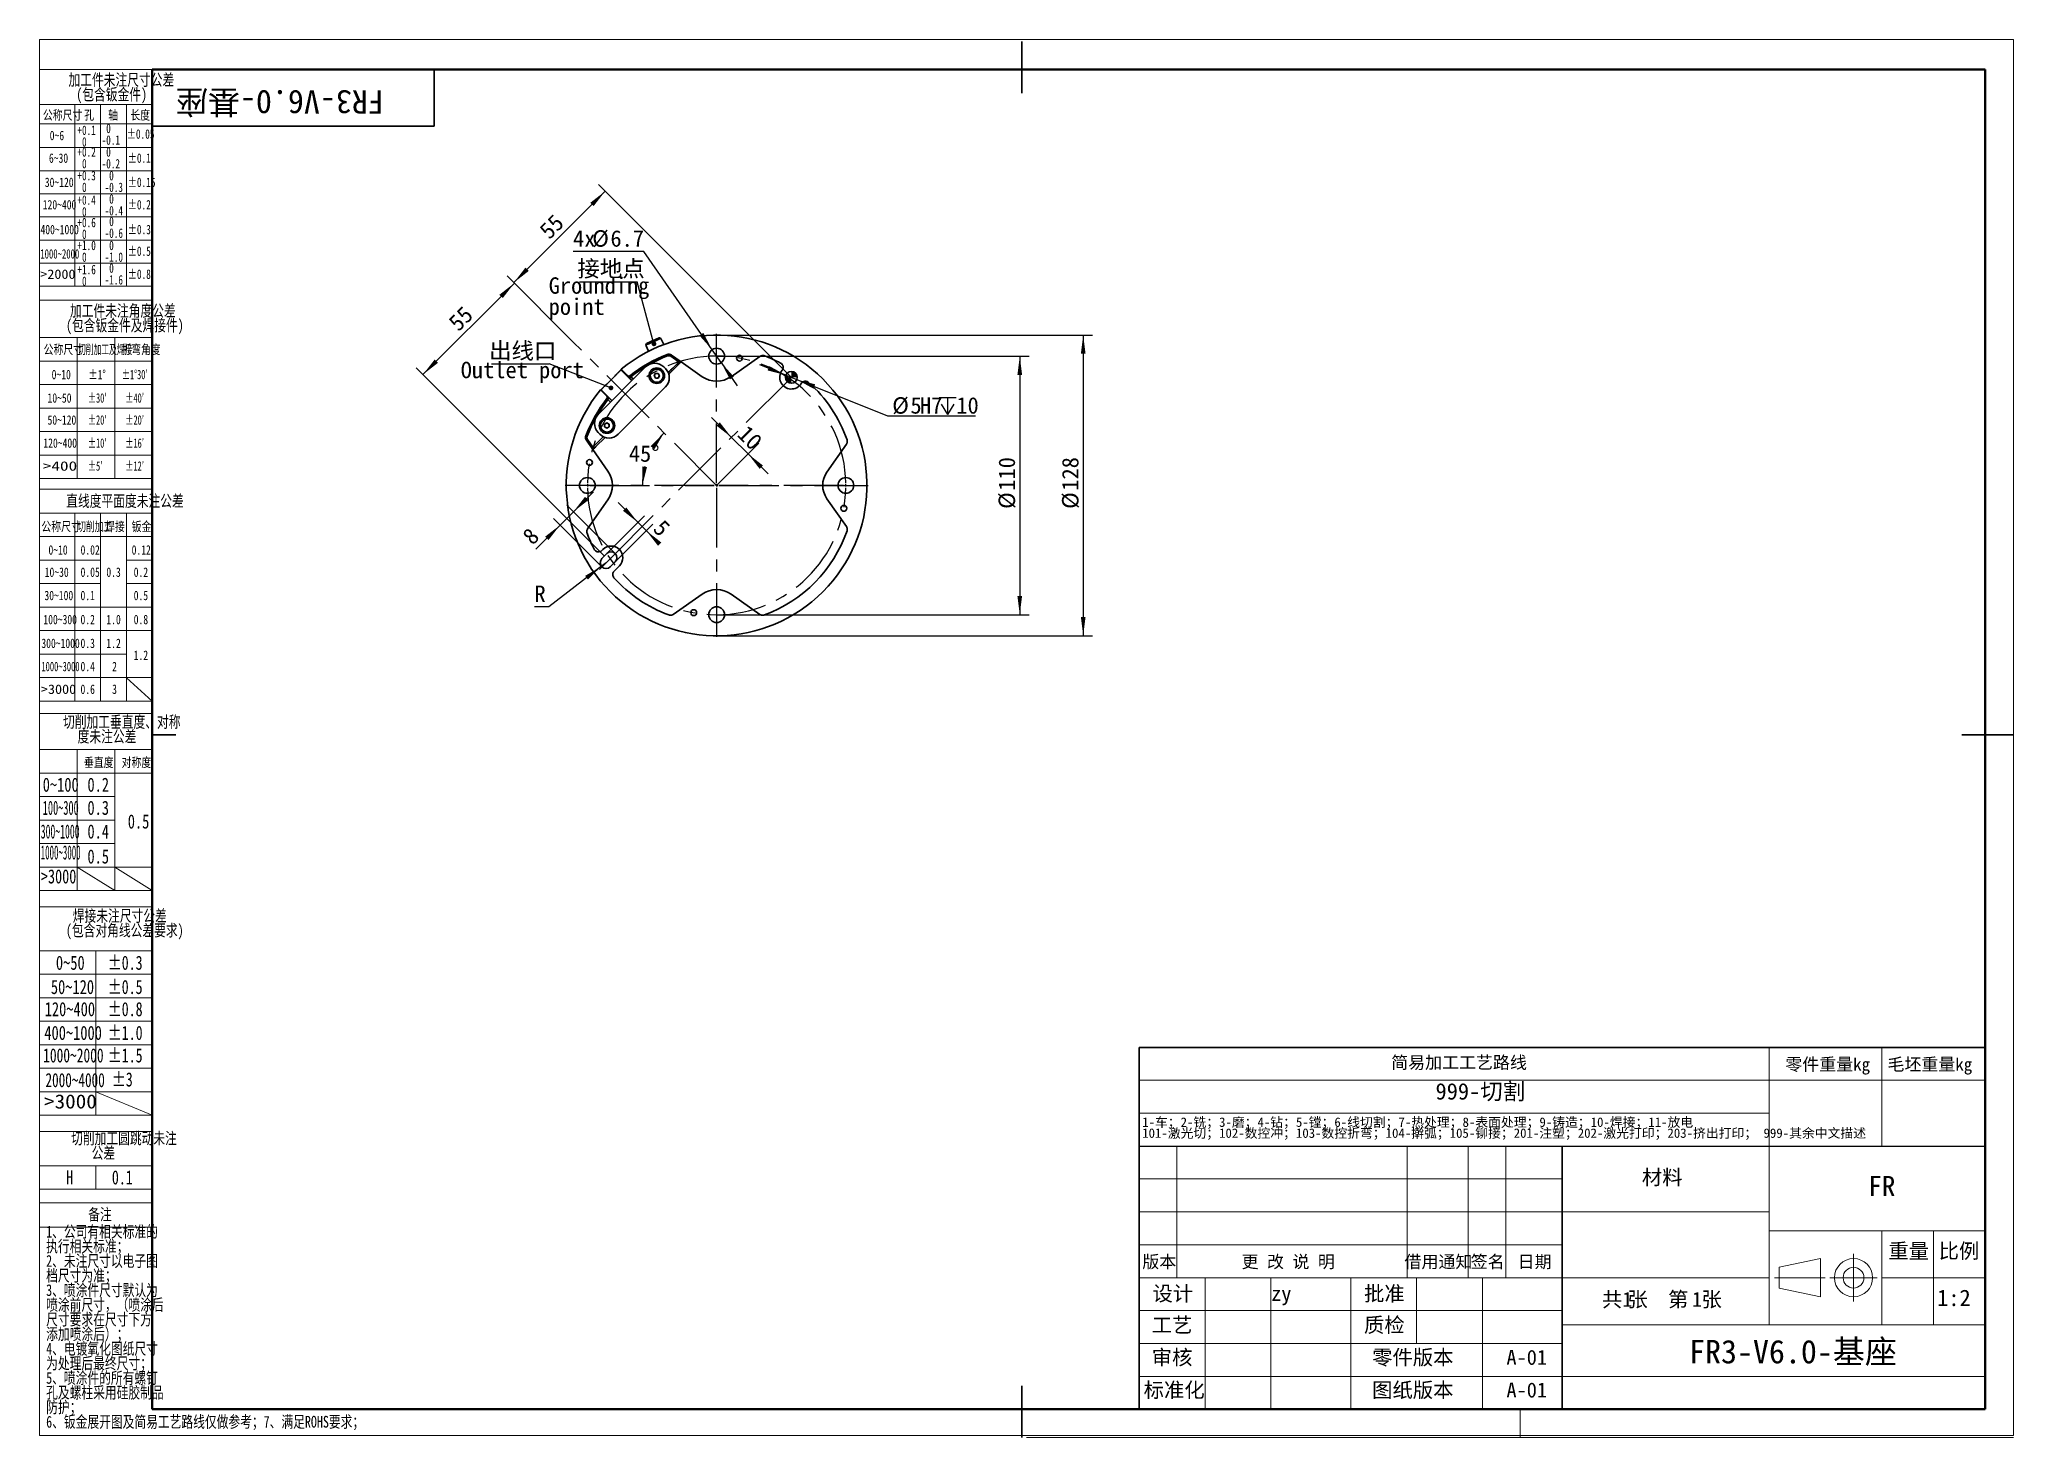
# Model space of a CAD drawing. Header units: millimetres. Extents: x 0 to 420, y 0 to 297.
import ezdxf

# ---------------------------------------------------------------- set-up
doc = ezdxf.new("R2010")
doc.units = ezdxf.units.MM
doc.linetypes.add('CENTERX2', pattern=[20.32, 12.7, -2.54, 2.54, -2.54])
for name, color, linetype, lineweight in [('中心线层', 6, 'CENTERX2', 25), ('文字层', 7, 'Continuous', 25), ('细线层', 7, 'Continuous', 25)]:
    doc.layers.add(name, color=color, linetype=linetype, lineweight=lineweight)
doc.layers.add('标注层', color=150, linetype='Continuous')
doc.styles.add('SLDTEXTSTYLE0', font='仿宋_GB2312', dxfattribs={"bigfont": 'bigfont'})
doc.styles.add('SLDTEXTSTYLE1', font='仿宋_GB2312')
doc.styles.add('SLDTEXTSTYLE10', font='HYSWLONGFANGSONG.TTF', dxfattribs={"width": 0.610825, "bigfont": 'bigfont'})
doc.styles.add('SLDTEXTSTYLE11', font='HYSWLONGFANGSONG.TTF', dxfattribs={"width": 1.790313})
doc.styles.add('SLDTEXTSTYLE12', font='HYSWLONGFANGSONG.TTF', dxfattribs={"width": 0.681959, "bigfont": 'bigfont'})
doc.styles.add('SLDTEXTSTYLE13', font='HYSWLONGFANGSONG.TTF', dxfattribs={"width": 0.884144})
doc.styles.add('SLDTEXTSTYLE14', font='HYSWLONGFANGSONG.TTF', dxfattribs={"width": 0.713832})
doc.styles.add('SLDTEXTSTYLE15', font='HYSWLONGFANGSONG.TTF', dxfattribs={"width": 0.67478})
doc.styles.add('SLDTEXTSTYLE16', font='HYSWLONGFANGSONG.TTF', dxfattribs={"width": 0.616682})
doc.styles.add('SLDTEXTSTYLE17', font='HYSWLONGFANGSONG.TTF', dxfattribs={"width": 0.985122})
doc.styles.add('SLDTEXTSTYLE18', font='HYSWLONGFANGSONG.TTF', dxfattribs={"width": 0.932974})
doc.styles.add('SLDTEXTSTYLE19', font='HYSWLONGFANGSONG.TTF', dxfattribs={"width": 0.916112})
doc.styles.add('SLDTEXTSTYLE2', font='SIMSUN.TTC', dxfattribs={"bigfont": 'bigfont'})
doc.styles.add('SLDTEXTSTYLE20', font='HYSWLONGFANGSONG.TTF', dxfattribs={"bigfont": 'bigfont'})
doc.styles.add('SLDTEXTSTYLE3', font='HYSWLONGFANGSONG.TTF', dxfattribs={"bigfont": 'bigfont'})
doc.styles.add('SLDTEXTSTYLE4', font='HYSWLONGFANGSONG.TTF')
doc.styles.add('SLDTEXTSTYLE5', font='HYSWLONGFANGSONG.TTF', dxfattribs={"width": 0.957143})
doc.styles.add('SLDTEXTSTYLE6', font='HYSWLONGFANGSONG.TTF', dxfattribs={"width": 0.968558})
doc.styles.add('SLDTEXTSTYLE7', font='HYSWLONGFANGSONG.TTF', dxfattribs={"width": 0.902411})
doc.styles.add('SLDTEXTSTYLE8', font='HYSWLONGFANGSONG.TTF', dxfattribs={"width": 1.466704})
doc.styles.add('SLDTEXTSTYLE9', font='HYSWLONGFANGSONG.TTF', dxfattribs={"width": 0.858748, "bigfont": 'bigfont'})
doc.styles.get("Standard").update_dxf_attribs({"font": '仿宋_GB2312'})
doc.dimstyles.new('SLDDIMSTYLE0', dxfattribs={"dimtxt": 3.5, "dimasz": 4, "dimexe": 0, "dimexo": 0.0625, "dimgap": 0.875, "dimtad": 2, "dimlfac": 2, "dimrnd": 1e-09, "dimzin": 12, "dimdsep": 46, "dimtxsty": 'SLDTEXTSTYLE1', "dimsah": 1, "dimcen": 0.09, "dimadec": 0, "dimazin": 3, "dimtfac": 1, "dimtdec": 3, "dimtmove": 0, "dimatfit": 0, "dimfxl": 0, "dimfrac": 2, "dimtolj": 1, "dimtzin": 12, "dimarcsym": 0})
doc.dimstyles.new('SLDDIMSTYLE1', dxfattribs={"dimtxt": 3.5, "dimasz": 4, "dimexe": 0, "dimexo": 0.0625, "dimgap": 0.875, "dimtad": 0, "dimtih": 1, "dimtoh": 1, "dimdec": 4, "dimlfac": 2, "dimzin": 12, "dimdsep": 46, "dimtxsty": 'SLDTEXTSTYLE1', "dimsah": 1, "dimcen": 0.09, "dimazin": 3, "dimtfac": 1, "dimtdec": 3, "dimtofl": 0, "dimtmove": 0, "dimatfit": 3, "dimfxl": 0, "dimfrac": 2, "dimtolj": 1, "dimtzin": 12, "dimarcsym": 0})
doc.dimstyles.new('SLDDIMSTYLE2', dxfattribs={"dimtxt": 3.5, "dimasz": 4, "dimexe": 0, "dimexo": 0.0625, "dimgap": 0.875, "dimtad": 2, "dimlfac": 2, "dimrnd": 1e-09, "dimzin": 12, "dimdsep": 46, "dimtxsty": 'SLDTEXTSTYLE1', "dimsah": 1, "dimcen": 0.09, "dimadec": 0, "dimazin": 3, "dimtfac": 1, "dimtdec": 3, "dimtofl": 0, "dimtmove": 0, "dimatfit": 3, "dimfxl": 0, "dimfrac": 2, "dimtolj": 1, "dimtzin": 12, "dimarcsym": 0})
doc.dimstyles.new('SLDDIMSTYLE3', dxfattribs={"dimtxt": 3.5, "dimasz": 4, "dimexe": 0, "dimexo": 0.0625, "dimgap": 0.875, "dimtad": 2, "dimdec": 0, "dimlfac": 2, "dimrnd": 1e-09, "dimzin": 12, "dimdsep": 46, "dimtxsty": 'SLDTEXTSTYLE1', "dimsah": 1, "dimcen": 0.09, "dimadec": 0, "dimazin": 3, "dimtfac": 1, "dimtdec": 3, "dimtofl": 0, "dimtmove": 0, "dimatfit": 3, "dimfxl": 0, "dimfrac": 2, "dimtolj": 1, "dimtzin": 12, "dimarcsym": 0})
doc.dimstyles.new('SLDDIMSTYLE4', dxfattribs={"dimtxt": 3.5, "dimasz": 4, "dimexe": 0, "dimexo": 0.0625, "dimgap": 0.875, "dimtad": 0, "dimtih": 1, "dimtoh": 1, "dimlfac": 2, "dimrnd": 1e-09, "dimzin": 12, "dimdsep": 46, "dimtxsty": 'SLDTEXTSTYLE1', "dimsah": 1, "dimcen": 0, "dimadec": 0, "dimazin": 3, "dimtfac": 1, "dimtdec": 3, "dimtmove": 0, "dimatfit": 3, "dimfxl": 0, "dimfrac": 2, "dimtolj": 1, "dimtzin": 12, "dimarcsym": 0})
doc.dimstyles.new('SLDDIMSTYLE5', dxfattribs={"dimtxt": 3.5, "dimasz": 4, "dimexe": 0, "dimexo": 0.0625, "dimgap": 0.875, "dimtad": 0, "dimtih": 1, "dimtoh": 1, "dimlfac": 2, "dimrnd": 1e-09, "dimzin": 12, "dimdsep": 46, "dimtxsty": 'SLDTEXTSTYLE1', "dimsah": 1, "dimcen": 0, "dimadec": 0, "dimazin": 3, "dimtfac": 1, "dimtdec": 3, "dimtofl": 0, "dimtmove": 0, "dimatfit": 3, "dimfxl": 0, "dimfrac": 2, "dimtolj": 1, "dimtzin": 12, "dimarcsym": 0})
doc.dimstyles.new('SLDDIMSTYLE6', dxfattribs={"dimtxt": 3.5, "dimasz": 4, "dimexe": 0, "dimexo": 0.0625, "dimgap": 0.875, "dimtad": 0, "dimtih": 1, "dimtoh": 1, "dimdec": 1, "dimlfac": 2, "dimrnd": 1e-09, "dimzin": 12, "dimdsep": 46, "dimtxsty": 'SLDTEXTSTYLE1', "dimsah": 1, "dimcen": 0, "dimadec": 0, "dimazin": 3, "dimtfac": 1, "dimtdec": 3, "dimtmove": 0, "dimatfit": 3, "dimfxl": 0, "dimfrac": 2, "dimtolj": 1, "dimtzin": 12, "dimarcsym": 0})
doc.dimstyles.new('SLDDIMSTYLE7', dxfattribs={"dimtxt": 0.18, "dimasz": 1, "dimexe": 0, "dimexo": 0.0625, "dimgap": 0, "dimtad": 0, "dimtih": 1, "dimtoh": 1, "dimdec": 0, "dimrnd": 1e-09, "dimzin": 0, "dimdsep": 46, "dimtxsty": 'Standard', "dimblk1": 'DOT', "dimblk2": 'DOT', "dimsah": 1, "dimcen": 0.09, "dimadec": 0, "dimazin": 0, "dimtfac": 1, "dimtdec": 0, "dimtofl": 0, "dimtmove": 0, "dimatfit": 3, "dimldrblk": 'DOT', "dimfxl": 0, "dimfrac": 2, "dimtolj": 1, "dimtzin": 0, "dimarcsym": 0})

msp = doc.modelspace()

# ---------------------------------------------------------------- texts
at = {"color": 7, "linetype": 'Continuous', "lineweight": 0, "insert": (51.130216, 281.592547), "char_height": 5, "attachment_point": 2, "rotation": 180, "style": 'SLDTEXTSTYLE0'}
msp.add_mtext('FR3-V6.0-\\M+18AEE\\M+18DC0', dxfattribs=at)
at = {"color": 7, "linetype": 'Continuous', "lineweight": 0, "attachment_point": 2}
for s, insert, char_height, style in [('简\\M+188D5\\M+189C1\\M+18D48\\M+18D48艺\\M+19848线', (302.024959, 81.104479), 2.64583333, 'SLDTEXTSTYLE0'), ('\\M+197EB\\M+18C8F\\M+18F64\\M+197CAkg', (380.45515, 80.706712), 2.64583333, 'SLDTEXTSTYLE0'), ('\\M+196D1坯\\M+18F64\\M+197CAkg', (402.191296, 80.706712), 2.64583333, 'SLDTEXTSTYLE0'), ('\\M+18DDE\\M+197BF', (345.250438, 56.959456), 3.175, 'SLDTEXTSTYLE0'), ('FR', (391.968778, 55.630788), 4.2333333, 'SLDTEXTSTYLE1'), ('\\M+194C5\\M+1967B', (238.251358, 38.716818), 2.64583333, 'SLDTEXTSTYLE0'), ('\\M+18D58 \\M+189FC 说 \\M+196BE', (265.677016, 38.716818), 2.64583333, 'SLDTEXTSTYLE0'), ('\\M+18ED8\\M+19770\\M+192CA\\M+1926D', (297.641131, 38.716818), 2.64583333, 'SLDTEXTSTYLE0'), ('签\\M+196BC', (308.106167, 38.716818), 2.6458333, 'SLDTEXTSTYLE0'), ('\\M+193FA\\M+18AFA', (318.106177, 38.716818), 2.64583333, 'SLDTEXTSTYLE0'), ('\\M+18F64\\M+197CA', (397.695953, 41.270776), 3.175, 'SLDTEXTSTYLE0'), ('\\M+194E4\\M+197E1', (408.396668, 41.270776), 3.175, 'SLDTEXTSTYLE0'), ('设计', (241.128215, 32.218094), 3.175, 'SLDTEXTSTYLE0'), (' zy', (263.119375, 32.218094), 3.175, 'SLDTEXTSTYLE1'), ('\\M+194E1\\M+18F79', (286.128225, 32.218094), 3.175, 'SLDTEXTSTYLE0'), ('1:2', (407.312293, 31.448513), 3.5, 'SLDTEXTSTYLE1'), ('\\M+18D48艺', (240.968493, 25.520293), 3.175, 'SLDTEXTSTYLE0'), ('质检', (286.128225, 25.520293), 3.175, 'SLDTEXTSTYLE0'), ('FR3-V6.0-\\M+18AEE\\M+18DC0', (373.075123, 20.761382), 5, 'SLDTEXTSTYLE0'), ('审\\M+18A6A', (240.968493, 18.634435), 3.175, 'SLDTEXTSTYLE0'), ('\\M+197EB\\M+18C8F\\M+194C5\\M+1967B', (292.185428, 18.634435), 3.175, 'SLDTEXTSTYLE0'), ('A-01', (316.428735, 18.634435), 3.175, 'SLDTEXTSTYLE1'), ('标\\M+18F79\\M+189BB', (241.412652, 11.683702), 3.175, 'SLDTEXTSTYLE0'), ('图纸\\M+194C5\\M+1967B', (292.185428, 11.683702), 3.175, 'SLDTEXTSTYLE0'), ('A-01', (316.428735, 11.683703), 3.175, 'SLDTEXTSTYLE1')]:
    msp.add_mtext(s, dxfattribs=dict(at, insert=insert, char_height=char_height, style=style))
at = {"layer": '文字层', "color": 1, "insert": (297.021498, 75.37774), "char_height": 3.5, "attachment_point": 1, "style": 'SLDTEXTSTYLE0'}
msp.add_mtext('999-\\M+190D8\\M+18A84', dxfattribs=at)
at = {"layer": '标注层', "color": 1}
for s, insert, char_height, attachment_point, style in [('\\M+18CF6\\M+18FCC\\M+18EDA\\M+190A1', (0.723669, 282.330441), 2, 1, 'SLDTEXTSTYLE3'), ('\\M+18D45', (9.507844, 282.330441), 2, 1, 'SLDTEXTSTYLE3'), ('轴', (14.598939, 282.330441), 2, 1, 'SLDTEXTSTYLE3'), ('长\\M+19378', (19.323152, 282.330441), 2, 1, 'SLDTEXTSTYLE3'), ('0~6', (2.171743, 277.982342), 2, 1, 'SLDTEXTSTYLE4'), ('±0.05', (18.534263, 278.288733), 2, 1, 'SLDTEXTSTYLE6'), ('6~30', (2.008483, 273.162727), 2, 1, 'SLDTEXTSTYLE4'), ('±0.1', (18.748343, 273.162727), 2, 1, 'SLDTEXTSTYLE6'), ('30~120', (1.129316, 268.01911), 2, 1, 'SLDTEXTSTYLE4'), ('±0.15', (18.748343, 268.01911), 2, 1, 'SLDTEXTSTYLE6'), ('120~400', (0.690428, 263.254989), 2, 1, 'SLDTEXTSTYLE4'), ('±0.2', (18.748343, 263.254989), 2, 1, 'SLDTEXTSTYLE6'), ('400~1000', (0.209991, 257.970892), 2, 1, 'SLDTEXTSTYLE4'), ('±0.3', (18.748343, 257.970892), 2, 1, 'SLDTEXTSTYLE6'), ('1000~2000', (0.171101, 252.782443), 2, 1, 'SLDTEXTSTYLE7'), ('±0.5', (18.748343, 253.361985), 2, 1, 'SLDTEXTSTYLE6'), ('>2000', (0.171101, 248.469112), 2, 1, 'SLDTEXTSTYLE8'), ('±0.8', (18.748343, 248.469112), 2, 1, 'SLDTEXTSTYLE6'), ('\\M+18CF6\\M+18FCC\\M+18EDA\\M+190A1', (0.872868, 232.465602), 2, 1, 'SLDTEXTSTYLE3'), ('\\M+190D8\\M+18DED\\M+189C1\\M+18D48\\M+18B79焊\\M+190DA', (8.202868, 232.465602), 2, 1, 'SLDTEXTSTYLE10'), ('\\M+190DC\\M+19C5E\\M+18A70\\M+19378', (17.494176, 232.465602), 2, 1, 'SLDTEXTSTYLE9'), ('0~10', (2.580319, 227.122427), 2, 1, 'SLDTEXTSTYLE4'), ('±1°', (10.411104, 227.122427), 2, 1, 'SLDTEXTSTYLE6'), ('\\M+1817D1\\M+1818B30\\M+1818C', (17.494176, 227.122427), 2, 1, 'SLDTEXTSTYLE9'), ('10~50', (1.702541, 222.132221), 2, 1, 'SLDTEXTSTYLE4'), ('\\M+1817D30\\M+1818C', (10.279159, 222.132221), 2, 1, 'SLDTEXTSTYLE9'), ('\\M+1817D40\\M+1818C', (18.244176, 222.132221), 2, 1, 'SLDTEXTSTYLE9'), ('50~120', (1.702541, 217.449122), 2, 1, 'SLDTEXTSTYLE4'), ('\\M+1817D20\\M+1818C', (10.279159, 217.449122), 2, 1, 'SLDTEXTSTYLE9'), ('\\M+1817D20\\M+1818C', (18.244176, 217.449122), 2, 1, 'SLDTEXTSTYLE9'), ('120~400', (0.824764, 212.543918), 2, 1, 'SLDTEXTSTYLE4'), ('\\M+1817D10\\M+1818C', (10.279159, 212.543918), 2, 1, 'SLDTEXTSTYLE9'), ('\\M+1817D16\\M+1818C', (18.245565, 212.543918), 2, 1, 'SLDTEXTSTYLE9'), ('>400', (0.700531, 207.661259), 2, 1, 'SLDTEXTSTYLE11'), ('\\M+1817D5\\M+1818C', (10.279159, 207.661259), 2, 1, 'SLDTEXTSTYLE9'), ('\\M+1817D12\\M+1818C', (18.245565, 207.661259), 2, 1, 'SLDTEXTSTYLE9'), ('\\M+192BC线\\M+19378\\M+195BD\\M+196CA\\M+19378\\M+196A2\\M+1928D\\M+18CF6\\M+18DB7', (18.19141, 200.48856), 2.5, 2, 'SLDTEXTSTYLE3'), ('\\M+18CF6\\M+18FCC\\M+18EDA\\M+190A1', (0.396986, 194.797927), 2, 1, 'SLDTEXTSTYLE3'), ('\\M+190D8\\M+18DED\\M+189C1\\M+18D48', (8.049951, 194.797927), 2, 1, 'SLDTEXTSTYLE12'), ('焊\\M+190DA', (13.944684, 194.797927), 2, 1, 'SLDTEXTSTYLE3'), ('钣\\M+18BE0', (19.609332, 194.797927), 2, 1, 'SLDTEXTSTYLE3'), ('0~10', (1.908856, 189.807122), 2, 1, 'SLDTEXTSTYLE4'), ('0.02', (8.738684, 189.807122), 2, 1, 'SLDTEXTSTYLE4'), ('0.12', (19.605165, 189.807122), 2, 1, 'SLDTEXTSTYLE4'), ('10~30', (1.107521, 185.07717), 2, 1, 'SLDTEXTSTYLE4'), ('0.05', (8.738684, 185.07717), 2, 1, 'SLDTEXTSTYLE4'), ('0.3', (14.228958, 185.07717), 2, 1, 'SLDTEXTSTYLE4'), ('0.2', (20.044054, 185.07717), 2, 1, 'SLDTEXTSTYLE4'), ('30~100', (1.048163, 180.123074), 2, 1, 'SLDTEXTSTYLE4'), ('0.1', (8.726854, 180.123074), 2, 1, 'SLDTEXTSTYLE4'), ('0.5', (20.044054, 180.123074), 2, 1, 'SLDTEXTSTYLE4'), ('100~300', (0.824764, 175.002634), 2, 1, 'SLDTEXTSTYLE4'), ('0.2', (8.726854, 175.002634), 2, 1, 'SLDTEXTSTYLE4'), ('1.0', (14.228958, 175.002634), 2, 1, 'SLDTEXTSTYLE4'), ('0.8', (20.044054, 175.002634), 2, 1, 'SLDTEXTSTYLE4'), ('300~1000', (0.398446, 169.944453), 2, 1, 'SLDTEXTSTYLE4'), ('0.3', (8.726854, 169.944453), 2, 1, 'SLDTEXTSTYLE4'), ('1.2', (14.228958, 169.944453), 2, 1, 'SLDTEXTSTYLE4'), ('1000~3000', (0.398446, 165.011988), 2, 1, 'SLDTEXTSTYLE13'), ('0.4', (8.726854, 165.011988), 2, 1, 'SLDTEXTSTYLE4'), ('2', (15.454034, 165.011988), 2, 1, 'SLDTEXTSTYLE4'), ('1.2', (20.041276, 167.40975), 2, 1, 'SLDTEXTSTYLE4'), ('>3000', (0.308169, 160.178446), 2, 1, 'SLDTEXTSTYLE8'), ('0.6', (8.726854, 160.178446), 2, 1, 'SLDTEXTSTYLE4'), ('3', (15.454034, 160.178446), 2, 1, 'SLDTEXTSTYLE4'), ('\\M+19082\\M+192BC\\M+19378', (9.449547, 144.605395), 2, 1, 'SLDTEXTSTYLE3'), ('对\\M+18FCC\\M+19378', (17.467906, 144.605395), 2, 1, 'SLDTEXTSTYLE3'), ('0~100', (0.684706, 140.366683), 3, 1, 'SLDTEXTSTYLE4'), ('0.2', (10.197835, 140.366683), 3, 1, 'SLDTEXTSTYLE4'), ('100~300', (0.695123, 135.452462), 3, 1, 'SLDTEXTSTYLE14'), ('0.3', (10.197835, 135.452462), 3, 1, 'SLDTEXTSTYLE4'), ('300~1000', (0.26179, 130.411062), 3, 1, 'SLDTEXTSTYLE15'), ('0.4', (10.197835, 130.411062), 3, 1, 'SLDTEXTSTYLE4'), ('0.5', (18.77624, 132.545766), 3, 1, 'SLDTEXTSTYLE4'), ('1000~3000', (0.25415, 125.960259), 3, 1, 'SLDTEXTSTYLE16'), ('0.5', (10.197835, 125.099168), 3, 1, 'SLDTEXTSTYLE4'), ('>3000', (0.295817, 120.862433), 3, 1, 'SLDTEXTSTYLE17'), ('0~50', (3.488139, 102.491524), 3, 1, 'SLDTEXTSTYLE4'), ('±0.3', (14.521413, 102.491524), 3, 1, 'SLDTEXTSTYLE6'), ('50~120', (2.421558, 97.336396), 3, 1, 'SLDTEXTSTYLE4'), ('±0.5', (14.521413, 97.336396), 3, 1, 'SLDTEXTSTYLE6'), ('120~400', (1.104891, 92.618712), 3, 1, 'SLDTEXTSTYLE4'), ('±0.8', (14.521413, 92.618712), 3, 1, 'SLDTEXTSTYLE6'), ('400~1000', (1.029444, 87.572731), 3, 1, 'SLDTEXTSTYLE4'), ('±1.0', (14.521413, 87.572731), 3, 1, 'SLDTEXTSTYLE6'), ('1000~2000', (0.78361, 82.783676), 3, 1, 'SLDTEXTSTYLE18'), ('±1.5', (14.521413, 82.783676), 3, 1, 'SLDTEXTSTYLE6'), ('2000~4000', (1.269913, 77.526064), 3, 1, 'SLDTEXTSTYLE19'), ('±3', (15.393724, 77.671133), 3, 1, 'SLDTEXTSTYLE6'), ('>3000', (0.964861, 72.983905), 3, 1, 'SLDTEXTSTYLE8'), ('H', (5.660694, 56.826051), 3, 1, 'SLDTEXTSTYLE6'), ('0.1', (15.393724, 56.826051), 3, 1, 'SLDTEXTSTYLE6'), ('备\\M+1928D', (12.858288, 48.690049), 2.5, 2, 'SLDTEXTSTYLE20'), ('6\\M+18141钣\\M+18BE0\\M+19357开图\\M+18B79简\\M+188D5\\M+18D48艺\\M+19848线仅\\M+198F4\\M+18E51\\M+18D6C\\M+181477\\M+18141满\\M+191ABROHS\\M+19776\\M+18B81\\M+18147', (1.414144, 4.593132), 2.5, 1, 'SLDTEXTSTYLE3')]:
    msp.add_mtext(s, dxfattribs=dict(at, insert=insert, char_height=char_height, attachment_point=attachment_point, style=style))
at = {"layer": '标注层', "insert": (89.620743, 228.837063), "char_height": 3.5, "attachment_point": 1, "style": 'SLDTEXTSTYLE1'}
msp.add_mtext('Outlet port ', dxfattribs=at)

# ---------------------------------------------------------------- blocks, each defined once
blk = doc.blocks.new('SW_NOTE_0')
at = {"color": 0, "linetype": 'Continuous', "lineweight": 0, "attachment_point": 2}
for s, insert, char_height, style in [('\\M+18BA4', (2.18, 4.09), 3.175, 'SLDTEXTSTYLE0'), ('张  \\M+191E6', (11.91, 4.09), 3.175, 'SLDTEXTSTYLE0'), ('张', (23.35, 4.09), 3.17, 'SLDTEXTSTYLE0'), ('1', (5.42, 4.09), 3.17, 'SLDTEXTSTYLE1'), ('1', (20.24, 4.09), 3.17, 'SLDTEXTSTYLE1')]:
    blk.add_mtext(s, dxfattribs=dict(at, insert=insert, char_height=char_height, style=style))
blk = doc.blocks.new('SW_NOTE_1')
at = {"color": 0, "linetype": 'Continuous', "lineweight": 0, "char_height": 2, "attachment_point": 1, "style": 'SLDTEXTSTYLE2'}
for s, insert in [('1-车\\M+181472-铣\\M+181473-\\M+19681\\M+181474-钻\\M+181475-镗\\M+181476-线\\M+190D8\\M+18A84\\M+181477-热处\\M+1979D\\M+181478-\\M+1955C\\M+196CA处\\M+1979D\\M+181479-铸\\M+191A2\\M+1814710-焊\\M+190DA\\M+1814711-\\M+195FA电', (0, 2.33)), ('101-\\M+18C83\\M+18CF5\\M+190D8\\M+18147102-\\M+19094\\M+18D54\\M+19974\\M+18147103-\\M+19094\\M+18D54\\M+190DC\\M+19C5E\\M+18147104-擀\\M+18CCA\\M+18147105-铆\\M+190DA\\M+18147201-\\M+1928D\\M+19159\\M+18147202-\\M+18C83\\M+18CF5\\M+191C5\\M+188F3\\M+18147203-挤\\M+18F6F\\M+191C5\\M+188F3\\M+18147 999-\\M+191B4\\M+1975D\\M+19286\\M+195B6\\M+19560\\M+18F71', (0, 0))]:
    blk.add_mtext(s, dxfattribs=dict(at, insert=insert))
blk = doc.blocks.new('SW_NOTE_2')
at = {"layer": '标注层', "color": 0, "char_height": 2.5, "attachment_point": 2, "style": 'SLDTEXTSTYLE3'}
for s, insert in [('\\M+189C1\\M+18D48\\M+18C8F\\M+196A2\\M+1928D\\M+18EDA\\M+190A1\\M+18CF6\\M+18DB7', (15.47, 3.22)), ('(\\M+195EF\\M+18ADC钣\\M+18BE0\\M+18C8F)', (13.41, 0.11))]:
    blk.add_mtext(s, dxfattribs=dict(at, insert=insert))
blk = doc.blocks.new('SW_NOTE_3')
at = {"layer": '标注层', "color": 0, "char_height": 2, "attachment_point": 1, "style": 'SLDTEXTSTYLE5'}
for s, insert in [('-0.1', (0, 0.09)), (' 0', (0, 2.58))]:
    blk.add_mtext(s, dxfattribs=dict(at, insert=insert))
blk = doc.blocks.new('SW_NOTE_4')
at = {"layer": '标注层', "color": 0, "char_height": 2, "attachment_point": 1, "style": 'SLDTEXTSTYLE5'}
for s, insert in [('+0.1', (0, 2.58)), (' 0', (0, 0.09))]:
    blk.add_mtext(s, dxfattribs=dict(at, insert=insert))
blk = doc.blocks.new('SW_NOTE_5')
at = {"layer": '标注层', "color": 0, "char_height": 2, "attachment_point": 1, "style": 'SLDTEXTSTYLE5'}
for s, insert in [('+0.2', (0, 2.58)), (' 0', (0, 0.09))]:
    blk.add_mtext(s, dxfattribs=dict(at, insert=insert))
blk = doc.blocks.new('SW_NOTE_6')
at = {"layer": '标注层', "color": 0, "char_height": 2, "attachment_point": 1, "style": 'SLDTEXTSTYLE5'}
for s, insert in [('+0.3', (0, 2.58)), (' 0', (0, 0.09))]:
    blk.add_mtext(s, dxfattribs=dict(at, insert=insert))
blk = doc.blocks.new('SW_NOTE_7')
at = {"layer": '标注层', "color": 0, "char_height": 2, "attachment_point": 1, "style": 'SLDTEXTSTYLE5'}
for s, insert in [('+0.4', (0, 2.58)), (' 0', (0, 0.09))]:
    blk.add_mtext(s, dxfattribs=dict(at, insert=insert))
blk = doc.blocks.new('SW_NOTE_8')
at = {"layer": '标注层', "color": 0, "char_height": 2, "attachment_point": 1, "style": 'SLDTEXTSTYLE5'}
for s, insert in [('-0.2', (0, 0.09)), (' 0', (0, 2.58))]:
    blk.add_mtext(s, dxfattribs=dict(at, insert=insert))
blk = doc.blocks.new('SW_NOTE_9')
at = {"layer": '标注层', "color": 0, "char_height": 2, "attachment_point": 1, "style": 'SLDTEXTSTYLE5'}
for s, insert in [('-0.3', (0, 0.09)), (' 0', (0, 2.58))]:
    blk.add_mtext(s, dxfattribs=dict(at, insert=insert))
blk = doc.blocks.new('SW_NOTE_10')
at = {"layer": '标注层', "color": 0, "char_height": 2, "attachment_point": 1, "style": 'SLDTEXTSTYLE5'}
for s, insert in [('-0.4', (0, 0.09)), (' 0', (0, 2.58))]:
    blk.add_mtext(s, dxfattribs=dict(at, insert=insert))
blk = doc.blocks.new('SW_NOTE_11')
at = {"layer": '标注层', "color": 0, "char_height": 2, "attachment_point": 1, "style": 'SLDTEXTSTYLE5'}
for s, insert in [('+0.6', (0, 2.58)), (' 0', (0, 0.09))]:
    blk.add_mtext(s, dxfattribs=dict(at, insert=insert))
blk = doc.blocks.new('SW_NOTE_12')
at = {"layer": '标注层', "color": 0, "char_height": 2, "attachment_point": 1, "style": 'SLDTEXTSTYLE5'}
for s, insert in [('-0.6', (0, 0.09)), (' 0', (0, 2.58))]:
    blk.add_mtext(s, dxfattribs=dict(at, insert=insert))
blk = doc.blocks.new('SW_NOTE_13')
at = {"layer": '标注层', "color": 0, "char_height": 2, "attachment_point": 1, "style": 'SLDTEXTSTYLE5'}
for s, insert in [('+1.0', (0, 2.58)), (' 0', (0, 0.09))]:
    blk.add_mtext(s, dxfattribs=dict(at, insert=insert))
blk = doc.blocks.new('SW_NOTE_14')
at = {"layer": '标注层', "color": 0, "char_height": 2, "attachment_point": 1, "style": 'SLDTEXTSTYLE5'}
for s, insert in [('-1.0', (0, 0.09)), (' 0', (0, 2.58))]:
    blk.add_mtext(s, dxfattribs=dict(at, insert=insert))
blk = doc.blocks.new('SW_NOTE_15')
at = {"layer": '标注层', "color": 0, "char_height": 2, "attachment_point": 1, "style": 'SLDTEXTSTYLE5'}
for s, insert in [('+1.6', (0, 2.58)), (' 0', (0, 0.09))]:
    blk.add_mtext(s, dxfattribs=dict(at, insert=insert))
blk = doc.blocks.new('SW_NOTE_16')
at = {"layer": '标注层', "color": 0, "char_height": 2, "attachment_point": 1, "style": 'SLDTEXTSTYLE5'}
for s, insert in [('-1.6', (0, 0.09)), (' 0', (0, 2.58))]:
    blk.add_mtext(s, dxfattribs=dict(at, insert=insert))
blk = doc.blocks.new('SW_NOTE_17')
at = {"layer": '标注层', "color": 0, "char_height": 2.5, "attachment_point": 2, "style": 'SLDTEXTSTYLE3'}
for s, insert in [('(\\M+195EF\\M+18ADC钣\\M+18BE0\\M+18C8F\\M+18B79焊\\M+190DA\\M+18C8F)', (15.91, 0.11)), ('\\M+189C1\\M+18D48\\M+18C8F\\M+196A2\\M+1928D\\M+18A70\\M+19378\\M+18CF6\\M+18DB7', (15.47, 3.22))]:
    blk.add_mtext(s, dxfattribs=dict(at, insert=insert))
blk = doc.blocks.new('SW_NOTE_18')
at = {"layer": '标注层', "color": 0, "char_height": 2.5, "attachment_point": 2, "style": 'SLDTEXTSTYLE3'}
for s, insert in [('\\M+190D8\\M+18DED\\M+189C1\\M+18D48\\M+19082\\M+192BC\\M+19378\\M+18141对\\M+18FCC', (17.19, 3.22)), ('\\M+19378\\M+196A2\\M+1928D\\M+18CF6\\M+18DB7', (14.06, 0.11))]:
    blk.add_mtext(s, dxfattribs=dict(at, insert=insert))
blk = doc.blocks.new('SW_NOTE_19')
at = {"layer": '标注层', "color": 0, "char_height": 2.5, "attachment_point": 2, "style": 'SLDTEXTSTYLE3'}
for s, insert in [('(\\M+195EF\\M+18ADC对\\M+18A70线\\M+18CF6\\M+18DB7\\M+19776\\M+18B81)', (14.82, 0.11)), ('焊\\M+190DA\\M+196A2\\M+1928D\\M+18EDA\\M+190A1\\M+18CF6\\M+18DB7', (13.75, 3.22))]:
    blk.add_mtext(s, dxfattribs=dict(at, insert=insert))
blk = doc.blocks.new('SW_NOTE_20')
at = {"layer": '标注层', "color": 0, "char_height": 2.5, "attachment_point": 2, "style": 'SLDTEXTSTYLE3'}
for s, insert in [('\\M+190D8\\M+18DED\\M+189C1\\M+18D48圆\\M+192B5动\\M+196A2\\M+1928D', (15.47, 3.22)), ('\\M+18CF6\\M+18DB7', (11.09, 0.11))]:
    blk.add_mtext(s, dxfattribs=dict(at, insert=insert))
blk = doc.blocks.new('SW_NOTE_21')
at = {"layer": '标注层', "color": 0, "char_height": 2.5, "attachment_point": 1, "style": 'SLDTEXTSTYLE3'}
for s, insert in [('执\\M+18D73\\M+1918A关标\\M+18F79\\M+18147', (0, 0.11)), ('1\\M+18141\\M+18CF6\\M+18E69\\M+1974C\\M+1918A关标\\M+18F79\\M+19349', (0, 3.22)), ('2\\M+18141\\M+196A2\\M+1928D\\M+18EDA\\M+190A1\\M+188C8电\\M+18E71图', (0, -3)), ('\\M+19E83\\M+18EDA\\M+190A1为\\M+18F79\\M+18147', (0, -6.11)), ('3\\M+18141喷涂\\M+18C8F\\M+18EDA\\M+190A1\\M+1E0D2认为', (0, -9.22)), ('喷涂\\M+1914F\\M+18EDA\\M+190A1\\M+18143\\M+18169喷涂\\M+18D40', (0, -12.33)), ('\\M+18EDA\\M+190A1\\M+19776\\M+18B81\\M+18DDD\\M+18EDA\\M+190A1\\M+189BA\\M+195FB', (0, -15.44)), ('\\M+19359\\M+189C1喷涂\\M+18D40\\M+1816A\\M+18147', (0, -18.56)), ('4\\M+18141电镀氧\\M+189BB图纸\\M+18EDA\\M+190A1', (0, -21.67)), ('为处\\M+1979D\\M+18D40\\M+18DC5终\\M+18EDA\\M+190A1\\M+18147', (0, -24.78)), ('5\\M+18141喷涂\\M+18C8F\\M+19349\\M+18F8A\\M+1974C\\M+19786钉', (0, -27.89)), ('\\M+18D45\\M+18B79\\M+19786\\M+1928C\\M+18DD1\\M+19770\\M+1E1E9胶\\M+190A7\\M+19569', (0, -31)), ('\\M+19668护\\M+18147', (0, -34.11))]:
    blk.add_mtext(s, dxfattribs=dict(at, insert=insert))
blk = doc.blocks.new('_D')
at = {"layer": '标注层'}
for p, q in [((147.22, 212.76), (142.98, 217)), ((150.76, 209.23), (147.22, 212.76)), ((150.76, 209.23), (155, 204.98))]:
    blk.add_line(p, q, dxfattribs=at)
for points in [[(147.22, 212.76), (144.75, 215.94), (144.04, 215.24)], [(150.76, 209.23), (153.23, 206.04), (153.94, 206.75)]]:
    blk.add_solid(points, dxfattribs=at)
at = {"layer": '标注层', "insert": (150.74, 215.62), "char_height": 3.5, "attachment_point": 1, "rotation": 315, "style": 'SLDTEXTSTYLE1'}
blk.add_mtext('10', dxfattribs=at)
blk = doc.blocks.new('_D_1')
at = {"layer": '标注层'}
for start, end in [(135, 149.2324), (165.2969, 180)]:
    blk.add_arc((144.07, 202.53), 15.8, start, end, dxfattribs=at)
for points in [[(132.89, 213.71), (130.04, 210.86), (130.83, 210.25)], [(128.26, 202.53), (129.25, 206.44), (128.26, 206.57)]]:
    blk.add_solid(points, dxfattribs=at)
at = {"layer": '标注层', "insert": (125.39, 211.06), "char_height": 3.5, "attachment_point": 1, "style": 'SLDTEXTSTYLE1'}
blk.add_mtext('45°', dxfattribs=at)
blk = doc.blocks.new('_D_2')
at = {"layer": '标注层'}
for p, q in [((120.36, 265.13), (100.92, 245.68)), ((159.98, 225.52), (118.95, 266.54)), ((113.57, 233.03), (99.5, 247.1))]:
    blk.add_line(p, q, dxfattribs=at)
for points in [[(120.36, 265.13), (117.18, 262.65), (117.89, 261.95)], [(100.92, 245.68), (104.1, 248.16), (103.39, 248.87)]]:
    blk.add_solid(points, dxfattribs=at)
at = {"layer": '标注层', "insert": (106.01, 257.16), "char_height": 3.5, "attachment_point": 1, "rotation": 45, "style": 'SLDTEXTSTYLE1'}
blk.add_mtext('55', dxfattribs=at)
blk = doc.blocks.new('_D_3')
at = {"layer": '标注层'}
for p, q in [((81.59, 226.12), (101.03, 245.57)), ((113.57, 233.03), (99.62, 246.98)), ((120.2, 187.51), (80.17, 227.54))]:
    blk.add_line(p, q, dxfattribs=at)
for points in [[(101.03, 245.57), (97.85, 243.09), (98.56, 242.39)], [(81.59, 226.12), (84.77, 228.6), (84.06, 229.3)]]:
    blk.add_solid(points, dxfattribs=at)
at = {"layer": '标注层', "insert": (86.68, 237.59), "char_height": 3.5, "attachment_point": 1, "rotation": 45, "style": 'SLDTEXTSTYLE1'}
blk.add_mtext('55', dxfattribs=at)
blk = doc.blocks.new('_D_4')
at = {"layer": '标注层'}
for p, q in [((144.07, 234.53), (224.06, 234.53)), ((222.06, 234.53), (222.06, 170.54)), ((144.07, 170.54), (224.06, 170.54))]:
    blk.add_line(p, q, dxfattribs=at)
for points in [[(222.06, 234.53), (221.56, 230.53), (222.56, 230.53)], [(222.06, 170.54), (222.56, 174.54), (221.56, 174.54)]]:
    blk.add_solid(points, dxfattribs=at)
at = {"layer": '标注层', "char_height": 3.5, "attachment_point": 1, "rotation": 90, "style": 'SLDTEXTSTYLE1'}
for s, insert in [('128', (217.55, 201.41)), ('%%c', (217.55, 197.54))]:
    blk.add_mtext(s, dxfattribs=dict(at, insert=insert))
blk = doc.blocks.new('_D_5')
at = {"layer": '标注层'}
for p, q in [((144.07, 230.03), (210.56, 230.03)), ((208.56, 230.03), (208.56, 175.03)), ((144.07, 175.03), (210.56, 175.03))]:
    blk.add_line(p, q, dxfattribs=at)
for points in [[(208.56, 230.03), (208.06, 226.03), (209.06, 226.03)], [(208.56, 175.03), (209.06, 179.03), (208.06, 179.03)]]:
    blk.add_solid(points, dxfattribs=at)
at = {"layer": '标注层', "char_height": 3.5, "attachment_point": 1, "rotation": 90, "style": 'SLDTEXTSTYLE1'}
for s, insert in [('110', (204.05, 201.41)), ('%%c', (204.05, 197.54))]:
    blk.add_mtext(s, dxfattribs=dict(at, insert=insert))
blk = doc.blocks.new('SW_SYMBOL_HOLE_DEPTH')
at = {"layer": '标注层', "color": 0}
for p, q in [((0, 875), (800, 875)), ((100, 555), (400, 75)), ((400, 875), (400, 75)), ((700, 555), (400, 75))]:
    blk.add_line(p, q, dxfattribs=at)
blk = doc.blocks.new('_D_6')
at = {"layer": '标注层'}
for p, q in [((158.81, 225.98), (153.24, 228.2)), ((158.81, 225.98), (161.14, 225.05)), ((161.14, 225.05), (180.43, 217.36)), ((180.43, 217.36), (199.15, 217.36))]:
    blk.add_line(p, q, dxfattribs=at)
for points in [[(158.81, 225.98), (155.28, 227.92), (154.91, 227)], [(161.14, 225.05), (164.67, 223.11), (165.04, 224.04)]]:
    blk.add_solid(points, dxfattribs=at)
at = {"layer": '标注层', "xscale": 0.004511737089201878, "yscale": 0.004511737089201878, "zscale": 0.004511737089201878}
blk.add_blockref('SW_SYMBOL_HOLE_DEPTH', (191.41, 217.29), dxfattribs=at)
at = {"layer": '标注层', "char_height": 3.5, "attachment_point": 1, "style": 'SLDTEXTSTYLE1'}
for s, insert in [('%%c', (181.43, 221.3)), ('5', (185.3, 221.3)), ('H7', (187.33, 221.3)), ('10', (195.07, 221.3))]:
    blk.add_mtext(s, dxfattribs=dict(at, insert=insert))
blk = doc.blocks.new('_D_7')
at = {"layer": '标注层'}
for p, q in [((119.56, 185.33), (108.35, 176.72)), ((120.55, 186.09), (119.56, 185.33)), ((108.35, 176.72), (105.31, 176.72))]:
    blk.add_line(p, q, dxfattribs=at)
blk.add_solid([(119.56, 185.33), (116.09, 183.29), (116.69, 182.5)], dxfattribs=at)
at = {"layer": '标注层', "insert": (105.31, 181.24), "char_height": 3.5, "attachment_point": 1, "style": 'SLDTEXTSTYLE1'}
blk.add_mtext('R', dxfattribs=at)
blk = doc.blocks.new('_D_8')
at = {"layer": '标注层'}
for p, q in [((128.58, 252.31), (113.52, 252.31)), ((143.11, 231.41), (128.58, 252.31)), ((145.02, 228.66), (143.11, 231.41)), ((145.02, 228.66), (148.45, 223.73))]:
    blk.add_line(p, q, dxfattribs=at)
for points in [[(143.11, 231.41), (141.24, 234.98), (140.41, 234.41)], [(145.02, 228.66), (146.9, 225.09), (147.72, 225.66)]]:
    blk.add_solid(points, dxfattribs=at)
at = {"layer": '标注层', "char_height": 3.5, "attachment_point": 1, "style": 'SLDTEXTSTYLE1'}
for s, insert in [('4x', (113.52, 256.82)), ('%%c', (117.6, 256.82)), ('6.7', (121.47, 256.82))]:
    blk.add_mtext(s, dxfattribs=dict(at, insert=insert))
blk = doc.blocks.new('_D_9')
at = {"layer": '标注层'}
for p, q in [((122.5, 188.04), (112.18, 198.35)), ((113.6, 196.94), (117.84, 201.18)), ((110.77, 194.11), (105.61, 188.95)), ((119.67, 185.21), (109.36, 195.52)), ((113.6, 196.94), (110.77, 194.11))]:
    blk.add_line(p, q, dxfattribs=at)
for points in [[(113.6, 196.94), (116.78, 199.41), (116.07, 200.12)], [(110.77, 194.11), (107.59, 191.64), (108.3, 190.93)]]:
    blk.add_solid(points, dxfattribs=at)
at = {"layer": '标注层', "insert": (102.42, 192.14), "char_height": 3.5, "attachment_point": 1, "rotation": 45, "style": 'SLDTEXTSTYLE1'}
blk.add_mtext('8', dxfattribs=at)
blk = doc.blocks.new('_D_10')
at = {"layer": '标注层'}
for p, q in [((127.34, 194.64), (123.09, 198.89)), ((120.73, 188.04), (128.75, 196.06)), ((122.5, 186.27), (130.52, 194.29)), ((127.34, 194.64), (129.11, 192.88)), ((129.11, 192.88), (131.06, 190.92))]:
    blk.add_line(p, q, dxfattribs=at)
for points in [[(127.34, 194.64), (124.86, 197.83), (124.16, 197.12)], [(129.11, 192.88), (131.58, 189.7), (132.29, 190.4)]]:
    blk.add_solid(points, dxfattribs=at)
at = {"layer": '标注层', "insert": (132.81, 195.55), "char_height": 3.5, "attachment_point": 1, "rotation": 315, "style": 'SLDTEXTSTYLE1'}
blk.add_mtext('5', dxfattribs=at)
blk = doc.blocks.new('SW_NOTE_22')
at = {"layer": '标注层', "color": 0}
blk.add_line((-12.33, 0), (0, 0), dxfattribs=at)
at = {"layer": '标注层', "color": 0, "insert": (-12.81, 4.54), "char_height": 3.5, "attachment_point": 1, "style": 'SLDTEXTSTYLE0'}
blk.add_mtext('\\M+18F6F线\\M+18CFB', dxfattribs=at)
blk = doc.blocks.new('_DOT')
at = {"color": 0, "linetype": 'ByBlock', "lineweight": -2}
blk.add_line((-0.5, 0), (-1, 0), dxfattribs=at)
at = {"color": 0, "linetype": 'ByBlock', "const_width": 0.5}
blk.add_lwpolyline([(-0.25, 0, 1), (0.25, 0, 1)], format="xyb", close=True, dxfattribs=at)
blk = doc.blocks.new('SW_NOTE_23')
at = {"layer": '标注层', "color": 0}
blk.add_line((-12.33, 0), (0, 0), dxfattribs=at)
at = {"layer": '标注层', "color": 0, "insert": (-12.75, 4.55), "char_height": 3.5, "attachment_point": 1, "style": 'SLDTEXTSTYLE0'}
blk.add_mtext('\\M+190DA\\M+1926E\\M+1935F', dxfattribs=at)
blk = doc.blocks.new('SW_NOTE_24')
at = {"layer": '标注层', "color": 0, "char_height": 3.5, "attachment_point": 1, "style": 'SLDTEXTSTYLE1'}
for s, insert in [('Grounding', (0, 4.51)), ('point', (0, 0.01))]:
    blk.add_mtext(s, dxfattribs=dict(at, insert=insert))
blk = doc.blocks.new('SW_CENTERMARKSYMBOL_0')
at = {"layer": '中心线层', "color": 0}
for p, q in [((0, 0.5), (0, 32.24)), ((-0.5, 0), (-32.24, 0)), ((0, 0), (-0.25, 0)), ((0, 0), (0, 0.25)), ((0, 0), (0, -0.25)), ((0, 0), (0.25, 0)), ((0.5, 0), (32.24, 0)), ((0, -0.5), (0, -32.24))]:
    blk.add_line(p, q, dxfattribs=at)
blk = doc.blocks.new('SW_CENTERMARKSYMBOL_1')
at = {"layer": '中心线层', "color": 0}
for p, q in [((27.5, 0.5), (27.5, 32.24)), ((27, 0), (-4.74, 0)), ((-0.5, 0), (-1.93, 0)), ((0, 0), (-0.25, 0)), ((0, 0), (0.25, 0)), ((0.5, 0), (27, 0)), ((27.5, 0), (27.25, 0)), ((27.5, 0), (27.5, 0.25)), ((27.5, 0), (27.5, -0.25)), ((27.5, 0), (27.75, 0)), ((28, 0), (59.74, 0)), ((54.5, 0), (28, 0)), ((55, 0), (54.75, 0)), ((55, 0), (55.25, 0)), ((55.5, 0), (56.93, 0)), ((27.5, -0.5), (27.5, -32.24))]:
    blk.add_line(p, q, dxfattribs=at)
for start, end in [(1.0417, 178.9583), (179.4791, 180), (0, 0.5209), (359.4791, 0), (180, 180.5209), (181.0417, 358.9583)]:
    blk.add_arc((27.5, 0), 27.5, start, end, dxfattribs=at)
blk = doc.blocks.new('SW_DOWELSYMBOL_0')
at = {"linetype": 'Continuous', "lineweight": 0}
h = blk.add_hatch(color=0, dxfattribs=at)
edge = h.paths.add_edge_path(flags=0)
edge.add_arc((0, 0), 1.25, 180, 270)
edge.add_line((0, -1.25), (0, 0))
edge.add_line((0, 0), (-1.25, 0))
h = blk.add_hatch(color=0, dxfattribs=at)
edge = h.paths.add_edge_path(flags=0)
edge.add_arc((0, 0), 1.25, 0, 90)
edge.add_line((0, 1.25), (0, 0))
edge.add_line((0, 0), (1.25, 0))
at = {"color": 0, "linetype": 'Continuous', "lineweight": 0}
blk.add_circle((0, 0), 1.25, dxfattribs=at)

# ---------------------------------------------------------------- dimensions: what is measured, and where the dimension line sits
at = {"layer": '标注层'}
for base, p1, p2, angle, dimstyle, picture, middle in [((100.916207, 245.684427), (159.975851, 225.515657), (113.566957, 233.033678), 45, 'SLDDIMSTYLE2', '_D_2', (110.638926, 255.407146)), ((101.033337, 245.567298), (120.201095, 187.508667), (113.566957, 233.033678), 45, 'SLDDIMSTYLE2', '_D_3', (91.310619, 235.84458)), ((147.220861, 212.760666), (153.062348, 211.531086), (159.975851, 225.515657), 315, 'SLDDIMSTYLE0', '_D', (148.988628, 210.992899)), ((110.770763, 194.110572), (122.499192, 188.038997), (119.670765, 185.21057), 45, 'SLDDIMSTYLE0', '_D_9', (106.326788, 189.666597)), ((129.105089, 192.877127), (120.731425, 188.038997), (122.499192, 186.27123), 315, 'SLDDIMSTYLE0', '_D_10', (130.340167, 191.642049))]:
    dim = msp.add_linear_dim(base=base, p1=p1, p2=p2, angle=angle, dimstyle=dimstyle, dxfattribs=at)
    dim.commit()
    dim.dimension.update_dxf_attribs({"geometry": picture, "text_midpoint": middle, "dimtype": 160})
for p1, p2, text, dimstyle, picture, middle in [((143.108622, 231.411142), (145.023275, 228.658231), '4x<>', 'SLDDIMSTYLE6', '_D_8', (120.549142, 254.629746)), ((161.136977, 225.052745), (158.814725, 225.978568), '<>H7{\\fGDT;x}10', 'SLDDIMSTYLE4', '_D_6', (190.287808, 219.111142))]:
    dim = msp.add_diameter_dim_2p(p1=p1, p2=p2, text=text, dimstyle=dimstyle, dxfattribs=at)
    dim.commit()
    dim.dimension.update_dxf_attribs({"geometry": picture, "text_midpoint": middle, "dimtype": 163})
dim = msp.add_angular_dim_2l(base=(131.591987, 212.239737), line1=((113.566957, 233.033678), (144.065949, 202.534686)), line2=((111.824676, 202.534686), (176.307221, 202.534686)), dimstyle='SLDDIMSTYLE1', dxfattribs=at)
dim.commit()
dim.dimension.update_dxf_attribs({"geometry": '_D_1', "text_midpoint": (129.464334, 208.582873), "dimtype": 162})
for base, p1, p2, dimstyle, picture, middle in [((222.057233, 170.543414), (144.065949, 234.525959), (144.065949, 170.543414), 'SLDDIMSTYLE3', '_D_4', (222.057233, 202.534686)), ((208.560502, 175.034686), (144.065949, 230.034686), (144.065949, 175.034686), 'SLDDIMSTYLE2', '_D_5', (208.560502, 202.534686))]:
    dim = msp.add_linear_dim(base=base, p1=p1, p2=p2, angle=90, text='%%c<>', dimstyle=dimstyle, dxfattribs=at)
    dim.commit()
    dim.dimension.update_dxf_attribs({"geometry": picture, "text_midpoint": middle, "dimtype": 160})
dim = msp.add_radius_dim(center=(120.554648, 186.094454), mpoint=(119.563032, 185.333403), text='R', dimstyle='SLDDIMSTYLE5', dxfattribs=at)
dim.commit()
dim.dimension.update_dxf_attribs({"geometry": '_D_7', "text_midpoint": (106.326788, 178.76069), "dimtype": 164})

# ---------------------------------------------------------------- linework, layer by layer
at = {"color": 7, "linetype": 'Continuous', "lineweight": 18}
for p, q in [((-0.000512, 297.39658), (419.992988, 297.39658)), ((-0.000512, 297.39658), (-0.000512, 0.39658)), ((419.992988, 297.39658), (419.992988, 0.39658)), ((367.995928, 75.989446), (367.995928, 82.989446)), ((391.995928, 75.989446), (391.995928, 82.989446)), ((233.995928, 75.989446), (413.995928, 75.989446)), ((367.995928, 61.989446), (367.995928, 75.989446)), ((391.995928, 61.989446), (391.995928, 75.989446)), ((367.995928, 68.989446), (233.995928, 68.989446)), ((241.995928, 33.989446), (241.995928, 61.989446)), ((290.995928, 33.989446), (290.995928, 61.989446)), ((303.995928, 33.989446), (303.995928, 61.989446)), ((311.995928, 33.989446), (311.995928, 61.989446)), ((367.995928, 61.989446), (367.995928, 23.989446)), ((323.995928, 54.989446), (233.995928, 54.989446)), ((323.995928, 47.989446), (233.995928, 47.989446)), ((323.995928, 47.989446), (367.995928, 47.989446)), ((413.995928, 43.989446), (367.995928, 43.989446)), ((391.995928, 43.989446), (391.995928, 23.989446)), ((402.995928, 43.989446), (402.995928, 23.989446)), ((323.995928, 40.989446), (233.995928, 40.989446)), ((370.119991, 36.198226), (378.950735, 38.053971)), ((378.950735, 38.053971), (378.950735, 29.924921)), ((367.995928, 33.989446), (233.995928, 33.989446)), ((247.995928, 5.989446), (247.995928, 33.989446)), ((261.995928, 5.989446), (261.995928, 33.989446)), ((278.995928, 5.989446), (278.995928, 33.989446)), ((292.995928, 19.989446), (292.995928, 33.989446)), ((306.995928, 5.989446), (306.995928, 33.989446)), ((370.119991, 36.198226), (370.119991, 31.780666)), ((391.995928, 33.989446), (413.995928, 33.989446)), ((370.119991, 31.780666), (378.950735, 29.924921)), ((323.995928, 26.989446), (233.995928, 26.989446)), ((367.995928, 23.989446), (323.995928, 23.989446)), ((413.995928, 23.989446), (367.995928, 23.989446)), ((323.995928, 19.989446), (233.995928, 19.989446)), ((323.995928, 12.989446), (233.995928, 12.989446)), ((314.995928, 5.989446), (314.995928, -0.010554)), ((-0.000512, 0.39658), (419.992988, 0.39658)), ((209.995928, -0.010554), (419.995928, -0.010554))]:
    msp.add_line(p, q, dxfattribs=at)
at = {"color": 7, "linetype": 'Continuous', "lineweight": 35}
for p, q in [((208.995928, 285.989446), (208.995928, 296.989446)), ((83.995928, 278.989446), (83.995928, 290.989446)), ((23.995928, 278.989446), (83.995928, 278.989446)), ((129.131157, 232.722202), (129.005729, 232.395449)), ((129.005729, 232.395449), (129.597169, 231.067052)), ((132.203138, 233.819026), (131.876384, 233.944455)), ((132.800695, 232.47689), (132.203138, 233.819026)), ((128.951541, 227.725366), (118.875269, 217.649093)), ((125.070762, 225.873308), (123.72268, 227.221388)), ((125.091359, 225.893905), (123.743523, 227.241741)), ((133.194181, 227.371811), (132.840628, 227.725366)), ((136.068285, 228.766363), (134.30563, 230.000587)), ((134.451109, 230.222223), (134.449003, 230.205343)), ((134.449003, 230.205343), (136.211657, 228.971119)), ((136.49193, 228.793226), (134.451109, 230.222223)), ((136.512913, 228.814093), (134.467816, 230.246085)), ((136.49193, 228.793226), (136.481363, 228.782717)), ((141.007585, 225.666889), (136.512913, 228.814093)), ((153.282925, 229.979196), (147.124312, 225.666889)), ((119.35889, 222.857115), (120.70673, 221.509275)), ((119.476077, 222.882563), (119.379247, 222.877954)), ((119.379247, 222.877954), (120.727327, 221.529873)), ((123.117911, 213.406453), (133.194181, 223.482724)), ((125.069602, 225.853204), (125.070762, 225.873308)), ((125.523463, 225.383577), (125.806263, 225.666377)), ((130.760931, 225.886346), (131.064319, 226.377557)), ((131.034638, 225.377999), (130.760931, 225.886346)), ((131.611734, 225.360862), (131.034638, 225.377999)), ((131.064319, 226.377557), (131.641415, 226.360421)), ((131.915123, 225.852074), (131.611734, 225.360862)), ((131.641415, 226.360421), (131.915123, 225.852074)), ((120.727327, 221.529873), (120.747431, 221.531033)), ((121.217057, 221.077172), (120.934258, 220.794372)), ((120.231424, 215.551284), (120.731425, 215.839958)), ((120.231424, 214.973933), (120.231424, 215.551284)), ((120.731425, 214.685258), (120.231424, 214.973933)), ((120.731425, 215.839958), (121.231424, 215.551284)), ((121.231424, 214.973933), (120.731425, 214.685258)), ((121.231424, 215.551284), (121.231424, 214.973933)), ((116.35455, 212.132818), (117.744336, 210.147997)), ((116.395291, 212.151632), (116.378412, 212.149525)), ((116.378412, 212.149525), (117.765298, 210.168844)), ((117.51842, 210.547637), (116.395291, 212.151632)), ((116.600048, 212.295005), (117.723177, 210.691009)), ((120.933745, 205.59305), (117.744336, 210.147997)), ((117.775934, 210.179421), (117.765298, 210.168844)), ((120.340627, 212.73011), (118.38066, 210.780846)), ((118.875269, 213.760007), (119.228823, 213.406453)), ((167.525813, 205.363619), (171.675928, 211.290599)), ((120.933745, 199.476322), (116.621439, 193.31771)), ((171.675928, 193.778773), (167.525813, 199.705753)), ((119.654289, 188.698135), (119.863287, 188.907134)), ((120.731425, 188.038997), (119.670764, 186.978338)), ((121.438532, 185.21057), (122.499192, 186.271231)), ((123.367328, 185.403093), (122.262482, 184.298247)), ((134.848972, 175.090176), (141.007585, 179.402483)), ((147.124312, 179.402483), (153.282925, 175.090176)), ((28.995928, 149.489446), (23.995928, 149.489446)), ((408.995928, 149.489446), (419.995928, 149.489446)), ((233.995928, 61.989446), (233.995928, 82.989446)), ((233.995928, 82.989446), (413.995928, 82.989446)), ((233.995928, 61.989446), (233.995928, 5.989446)), ((323.995928, 61.989446), (323.995928, 5.989446)), ((413.995928, 61.989446), (413.995928, 5.989446)), ((208.995928, 10.989446), (208.995928, -0.010554)), ((413.995928, 5.989446), (233.995928, 5.989446))]:
    msp.add_line(p, q, dxfattribs=at)
at = {"color": 1, "linetype": 'Continuous', "lineweight": 18}
for p, q in [((23.995928, 290.989446), (-0.000512, 290.989446)), ((-0.000512, 290.989446), (-0.000512, 0.39658)), ((7.493114, 283.573139), (-0.000512, 283.573139)), ((7.493114, 283.573139), (7.493114, 279.573139)), ((7.493114, 283.573139), (12.994052, 283.573139)), ((12.994052, 283.573139), (12.994052, 244.899718)), ((18.49499, 283.573139), (12.994052, 283.573139)), ((18.49499, 283.573139), (18.49499, 244.899718)), ((18.49499, 283.573139), (23.995928, 283.573139)), ((-0.004072, 279.449178), (23.995928, 279.449178)), ((7.493114, 279.954478), (7.493114, 244.899718)), ((-0.004072, 274.400427), (23.995928, 274.400427)), ((-0.004072, 269.483642), (23.995928, 269.483642)), ((-0.004072, 264.566857), (23.995928, 264.566857)), ((-0.004072, 259.650072), (23.995928, 259.650072)), ((-0.004072, 254.733287), (23.995928, 254.733287)), ((-0.004072, 249.816502), (23.995928, 249.816502)), ((-0.004072, 244.899718), (23.995928, 244.899718)), ((-0.000512, 241.971658), (23.995928, 241.971658)), ((7.992988, 233.994596), (-0.000512, 233.994596)), ((7.992988, 233.994596), (7.992988, 203.994596)), ((7.992988, 233.994596), (15.992988, 233.994596)), ((15.992988, 233.994596), (15.992988, 203.994596)), ((15.992988, 233.994596), (23.995928, 233.994596)), ((-0.000512, 228.994596), (23.995928, 228.994596)), ((-0.000512, 223.994596), (23.995928, 223.994596)), ((-0.000512, 218.994596), (23.995928, 218.994596)), ((-0.000512, 213.994596), (23.995928, 213.994596)), ((-0.000512, 208.994596), (23.995928, 208.994596)), ((-0.000512, 203.994596), (23.995928, 203.994596)), ((-0.000512, 201.740178), (23.995928, 201.740178)), ((7.495928, 196.653328), (-0.000512, 196.653328)), ((7.495928, 196.653328), (7.495928, 156.653328)), ((12.995928, 196.653328), (7.495928, 196.653328)), ((12.995928, 196.653328), (12.995928, 156.653328)), ((18.495928, 196.653328), (12.995928, 196.653328)), ((18.495928, 196.653328), (18.495928, 156.653328)), ((18.495928, 196.653328), (23.995928, 196.653328)), ((-0.000512, 191.653328), (23.995928, 191.653328)), ((-0.000512, 186.653328), (12.995928, 186.653328)), ((18.495928, 186.653328), (23.995928, 186.653328)), ((-0.000512, 181.653328), (12.995928, 181.653328)), ((18.495928, 181.653328), (23.993714, 181.653328)), ((-0.000512, 176.653328), (23.995928, 176.653328)), ((-0.000512, 171.653328), (23.995928, 171.653328)), ((-0.004797, 166.653328), (18.495928, 166.653328)), ((-0.000512, 161.653328), (23.995928, 161.653328)), ((18.495928, 161.592284), (23.995928, 156.653328)), ((-0.000512, 156.653328), (23.995928, 156.653328)), ((-0.000512, 154.007648), (23.995928, 154.007648)), ((-0.000512, 146.342637), (7.998302, 146.342637)), ((7.998302, 146.342637), (7.998302, 116.334399)), ((15.997115, 146.342637), (7.998302, 146.342637)), ((15.997115, 146.342637), (15.997115, 116.334399)), ((15.997115, 146.342637), (23.995928, 146.342637)), ((-0.000512, 141.342637), (23.995928, 141.342637)), ((-0.006571, 136.340989), (15.997115, 136.340989)), ((-0.006571, 131.339342), (15.997115, 131.339342)), ((-0.006571, 126.337694), (15.997115, 126.337694)), ((-0.000512, 121.336046), (23.995928, 121.336046)), ((7.998302, 121.336046), (15.997115, 116.334399)), ((15.997115, 121.326783), (23.995928, 116.334399)), ((-0.000512, 116.334399), (23.995928, 116.334399)), ((23.995928, 116.334399), (23.969198, 116.422243)), ((-0.000512, 112.86382), (23.995928, 112.86382)), ((-0.000512, 103.551455), (11.997708, 103.551455)), ((11.997708, 103.551455), (11.997708, 68.551455)), ((23.995928, 103.551455), (11.997708, 103.551455)), ((-0.000512, 98.551455), (23.995928, 98.551455)), ((-0.000512, 93.551455), (23.995928, 93.551455)), ((-0.000512, 88.551455), (23.995928, 88.551455)), ((-0.000512, 83.551455), (23.995928, 83.551455)), ((-0.000512, 78.551455), (23.995928, 78.551455)), ((-0.000512, 73.551455), (23.995928, 73.551455)), ((11.997708, 73.542179), (23.995928, 68.551455)), ((-0.000512, 68.551455), (23.995928, 68.551455)), ((-0.000512, 65.093054), (23.995928, 65.093054)), ((-0.000512, 57.802796), (23.995928, 57.802796)), ((11.997708, 57.802796), (11.997708, 52.802796)), ((-0.000512, 52.802796), (23.995928, 52.802796)), ((-0.000512, 49.905142), (23.995928, 49.905142)), ((-0.000512, 44.751472), (23.995928, 44.751472))]:
    msp.add_line(p, q, dxfattribs=at)
at = {"color": 7, "linetype": 'Continuous', "lineweight": 50}
for p, q in [((23.995928, 5.989446), (23.995928, 290.989446)), ((23.995928, 290.989446), (413.995928, 290.989446)), ((413.995928, 5.989446), (413.995928, 290.989446)), ((23.995928, 5.989446), (413.995928, 5.989446)), ((233.995928, 5.989446), (413.995928, 5.989446))]:
    msp.add_line(p, q, dxfattribs=at)
at = {"color": 8, "linetype": 'Continuous', "lineweight": 35}
for p, q in [((126.034402, 224.808227), (123.718072, 227.124558)), ((121.792408, 220.566233), (119.476077, 222.882563)), ((126.066609, 224.840432), (125.523463, 225.383577)), ((125.806263, 225.666377), (126.349408, 225.123232)), ((121.477403, 220.251226), (120.934258, 220.794372)), ((121.217057, 221.077172), (121.760203, 220.534026)), ((119.938238, 212.893975), (117.723177, 210.691009))]:
    msp.add_line(p, q, dxfattribs=at)
at = {"color": 7, "linetype": 'CENTERX2', "lineweight": 18}
for p, q in [((144.065949, 202.534686), (153.062348, 211.531086)), ((385.953357, 28.924921), (385.953357, 39.053971)), ((369.119991, 33.989446), (379.950735, 33.989446)), ((380.888832, 33.989446), (391.017882, 33.989446))]:
    msp.add_line(p, q, dxfattribs=at)
at = {"color": 1, "linetype": 'CENTERX2', "lineweight": 18}
for p, q in [((-0.000512, 146.342637), (23.995928, 146.342637)), ((-0.000512, 103.551455), (23.995928, 103.551455))]:
    msp.add_line(p, q, dxfattribs=at)
at = {"color": 7, "linetype": 'Continuous', "lineweight": 25}
msp.add_line((233.995928, 61.989446), (413.995928, 61.989446), dxfattribs=at)
at = {"color": 7, "linetype": 'Continuous', "lineweight": 35, "flags": 128}
for points in [[(129.005729, 232.395449), (129.018493, 232.401132), (129.091544, 232.433656), (129.226532, 232.493756), (129.417932, 232.578974), (129.657908, 232.685817), (129.936634, 232.809914), (130.2427, 232.946183), (130.563575, 233.089046), (130.886123, 233.232654), (131.197139, 233.371127), (131.483889, 233.498796), (131.734634, 233.610436), (131.939109, 233.701473), (132.088942, 233.768183)], [(129.131157, 232.722202), (129.13309, 232.723062), (129.180787, 232.744298), (129.290345, 232.793077), (129.456641, 232.867117), (129.671901, 232.962956), (129.926058, 233.076114), (130.207228, 233.201298), (130.502263, 233.332658), (130.797371, 233.464047), (131.078748, 233.589325), (131.333241, 233.702633), (131.548949, 233.798671), (131.715785, 233.872951), (131.825948, 233.922), (131.874289, 233.943523), (131.876384, 233.944455)], [(132.088942, 233.768183), (132.177999, 233.807833), (132.203138, 233.819026)], [(123.718072, 227.124558), (123.720641, 227.178798), (123.72268, 227.221388)], [(133.512788, 230.365324), (133.515088, 230.359258), (133.517107, 230.353934), (133.51884, 230.349363), (133.520285, 230.345556), (133.521436, 230.342518), (133.522293, 230.340259), (133.522854, 230.33878), (133.523116, 230.338089)], [(133.523116, 230.338089), (133.521792, 230.32858), (133.520751, 230.321111)], [(133.609441, 230.087412), (133.592326, 230.132512), (133.575853, 230.175916), (133.560644, 230.215994), (133.547268, 230.251239), (133.536228, 230.280328), (133.52794, 230.302166), (133.522716, 230.315932), (133.520751, 230.321111)], [(134.449003, 230.205343), (134.445826, 230.200808), (134.43738, 230.188745), (134.423983, 230.169612), (134.406137, 230.144126), (134.384514, 230.113245), (134.359926, 230.07813), (134.333298, 230.040101), (134.30563, 230.000587)], [(134.467816, 230.246085), (134.464096, 230.240771), (134.46083, 230.236105), (134.458025, 230.232102), (134.45569, 230.228766), (134.453827, 230.226105), (134.45244, 230.224125), (134.451534, 230.22283), (134.451109, 230.222223)], [(135.708702, 228.4223), (135.910069, 228.614976), (136.068285, 228.766363)], [(135.908819, 228.213298), (135.888523, 228.234495), (135.86639, 228.257611), (135.842648, 228.282408), (135.817537, 228.308632), (135.791316, 228.336019), (135.764252, 228.364285), (135.736619, 228.393144), (135.708702, 228.4223)], [(136.211657, 228.971119), (136.208481, 228.966582), (136.200034, 228.954521), (136.186636, 228.935386), (136.168791, 228.909902), (136.147169, 228.879021), (136.122581, 228.843906), (136.095953, 228.805877), (136.068285, 228.766363)], [(136.512913, 228.814093), (136.501725, 228.802967), (136.494696, 228.795975), (136.49193, 228.793226)], [(125.070762, 225.873308), (125.071286, 225.873831), (125.072403, 225.874949), (125.074113, 225.876657), (125.07641, 225.878953), (125.079289, 225.881833), (125.082746, 225.88529), (125.086772, 225.889317), (125.091359, 225.893905)], [(125.583817, 225.865447), (125.587844, 225.860362), (125.591381, 225.855898), (125.594415, 225.852066), (125.596945, 225.848874), (125.598962, 225.846327), (125.600463, 225.844433), (125.601443, 225.843194), (125.601903, 225.842615)], [(125.600884, 225.822621), (125.601454, 225.833818), (125.601903, 225.842615)], [(120.70673, 221.509275), (120.711318, 221.513863), (120.715345, 221.51789), (120.718802, 221.521345), (120.721681, 221.524225), (120.723978, 221.526522), (120.725686, 221.528232), (120.726804, 221.529349), (120.727327, 221.529873)], [(120.75802, 220.998732), (120.75744, 220.999192), (120.756202, 221.000172), (120.754307, 221.001673), (120.751761, 221.00369), (120.748569, 221.00622), (120.744737, 221.009254), (120.740272, 221.012791), (120.735187, 221.016818)], [(120.75802, 220.998732), (120.769216, 220.999302), (120.778013, 220.999751)], [(116.235311, 213.087847), (116.241377, 213.085547), (116.246701, 213.083527), (116.251272, 213.081794), (116.255079, 213.08035), (116.258117, 213.079199), (116.260376, 213.078342), (116.261855, 213.077781), (116.262546, 213.077519)], [(116.279524, 213.079884), (116.270017, 213.078559), (116.262546, 213.077519)], [(116.513223, 212.991193), (116.468123, 213.008309), (116.424719, 213.024781), (116.384641, 213.039991), (116.349396, 213.053367), (116.320307, 213.064406), (116.298469, 213.072694), (116.284702, 213.077919), (116.279524, 213.079884)], [(116.378412, 212.149525), (116.377805, 212.149101), (116.37651, 212.148195), (116.37453, 212.146808), (116.371868, 212.144945), (116.368532, 212.142609), (116.36453, 212.139805), (116.359864, 212.136539), (116.35455, 212.132818)], [(116.600048, 212.295005), (116.560534, 212.267337), (116.522504, 212.240708), (116.48739, 212.216121), (116.456509, 212.194498), (116.431024, 212.176653), (116.411889, 212.163255), (116.399829, 212.154809), (116.395291, 212.151632)], [(117.723177, 210.691009), (117.683662, 210.663341), (117.645635, 210.636713), (117.61052, 210.612126), (117.579639, 210.590503), (117.554153, 210.572658), (117.53502, 210.55926), (117.522957, 210.550814), (117.51842, 210.547637)], [(117.765298, 210.168844), (117.762536, 210.166097), (117.755514, 210.159112), (117.744336, 210.147997)]]:
    msp.add_lwpolyline(points, dxfattribs=at)
at = {"color": 7, "linetype": 'Continuous', "lineweight": 35}
for centre, radius in [((144.065949, 230.034686), 1.676635), ((131.338026, 225.86921), 1.65), ((131.338026, 225.86921), 1.385), ((148.939001, 229.599485), 0.625), ((159.975851, 225.515657), 1.25), ((120.731425, 215.262608), 1.65), ((120.731425, 215.262608), 1.385), ((117.001149, 207.407739), 0.625), ((116.565949, 202.534686), 1.676635), ((171.565949, 202.534686), 1.676635), ((171.130748, 197.661633), 0.625), ((144.065949, 175.034686), 1.676635), ((139.192896, 175.469887), 0.625)]:
    msp.add_circle(centre, radius, dxfattribs=at)
at = {"color": 7, "linetype": 'Continuous', "lineweight": 18}
for radius in [4.064525, 2.20878]:
    msp.add_circle((385.953357, 33.989446), radius, dxfattribs=at)
at = {"color": 7, "linetype": 'Continuous', "lineweight": 35}
for centre, radius, start, end in [((144.065949, 202.534686), 31.991272, 140.56149079, 129.43843407), ((144.065949, 202.534686), 29.764301, 110.76633544, 128.38551648), ((144.065949, 202.534686), 29.720137, 110.78220354, 128.41099088), ((144.065949, 202.534686), 29.735172, 110.76633538, 128.38551647), ((144.065949, 202.534686), 29.470175, 110.78220358, 128.28684255), ((130.896085, 225.780822), 2.75, 45, 135), ((131.249638, 225.427268), 2.75, 315, 45), ((144.065949, 202.534686), 29.380819, 62.39986375, 69.76267109), ((159.975851, 225.515657), 2.477731, 142.29885168, 328.31084125), ((125.352413, 226.136192), 0.40008, 225.01784909, 308.39306575), ((125.353572, 226.156289), 0.400075, 225.01738858, 308.36814297), ((125.353562, 226.156107), 0.37081, 225, 308.38551648), ((131.338026, 225.86921), 0.5, 148.29911877, 208.29911877), ((131.338026, 225.86921), 0.5, 208.29911877, 268.29911877), ((131.338026, 225.86921), 0.5, 88.29911877, 148.29911877), ((131.338026, 225.86921), 0.5, 268.29911877, 328.29911877), ((131.338026, 225.86921), 0.5, 28.29911877, 88.29911877), ((131.338026, 225.86921), 0.5, 328.29911877, 28.29911877), ((144.065949, 230.034686), 5.332095, 235, 305), ((144.065949, 202.534686), 29.380819, 19.24737208, 48.20982919), ((144.065949, 202.534686), 29.764301, 141.61448352, 159.23366456), ((144.065949, 202.534686), 29.735172, 141.61448353, 159.23366462), ((144.065949, 202.534686), 29.720137, 141.58900907, 159.21779647), ((144.065949, 202.534686), 29.470175, 141.71315745, 159.21779642), ((120.444528, 221.247073), 0.37081, 321.61448352, 45), ((120.444346, 221.247063), 0.400075, 321.63185703, 44.98261142), ((120.464446, 221.248221), 0.400077, 321.60674836, 44.98235984), ((120.819813, 215.70455), 2.75, 135, 225), ((120.731425, 215.262608), 0.5, 120, 180), ((120.731425, 215.262608), 0.5, 180, 240), ((120.731425, 215.262608), 0.5, 60, 120), ((120.731425, 215.262608), 0.5, 240, 300), ((120.731425, 215.262608), 0.5, 0, 60), ((120.731425, 215.262608), 0.5, 300, 0), ((121.173366, 215.350997), 2.75, 225, 315), ((116.565949, 202.534686), 5.332095, 325, 35), ((171.565949, 202.534686), 4.932095, 145, 215), ((144.065949, 202.534686), 29.380819, 200.23732891, 207.53994951), ((121.615308, 187.155114), 2.477731, 315, 135), ((144.065949, 202.534686), 29.380819, 290.23732891, 340.75262792), ((120.554648, 186.094454), 1.25, 135, 315), ((121.615308, 187.155114), 1.25, 315, 135), ((144.065949, 202.534686), 29.380819, 221.98083304, 249.76267109), ((144.065949, 175.034686), 5.332095, 55, 125)]:
    msp.add_arc(centre, radius, start, end, dxfattribs=at)
for points, knots in [([(123.445376, 226.864211), (123.430967, 226.851028), (123.401015, 226.823623), (123.351318, 226.776038), (123.295276, 226.7211), (123.232044, 226.657796), (123.161076, 226.585631), (123.081771, 226.503984), (122.993588, 226.412325), (122.896058, 226.310165), (122.788731, 226.197123), (122.588194, 225.984477), (122.29841, 225.678978), (121.938886, 225.306335), (121.56227, 224.92313), (121.083225, 224.456295), (120.644066, 224.038708), (120.328766, 223.741257), (120.158156, 223.578302), (120.016225, 223.441044), (119.90095, 223.327137), (119.808326, 223.23315), (119.75941, 223.180159), (119.736423, 223.155259)], [0, 0, 0, 0, 0.0185293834, 0.0385180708, 0.0599670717, 0.0828771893, 0.1072490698, 0.1330832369, 0.1603801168, 0.189140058, 0.2193633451, 0.2510502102, 0.3517902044, 0.4347425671, 0.4998824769, 0.604469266, 0.7488991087, 0.8009110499, 0.8488565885, 0.8927364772, 0.9325520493, 0.9683054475, 1, 1, 1, 1]), ([(123.718071, 227.124558), (123.717637, 227.123265), (123.716761, 227.120659), (123.710244, 227.112479), (123.699746, 227.100969), (123.684747, 227.085683), (123.665214, 227.066569), (123.640995, 227.043477), (123.611972, 227.016291), (123.578062, 226.984923), (123.539065, 226.949188), (123.495295, 226.909345), (123.462086, 226.87932), (123.445376, 226.864211)], [0, 0, 0, 0, 0.0847672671, 0.1707589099, 0.2579763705, 0.3464210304, 0.4360942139, 0.5269971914, 0.6191311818, 0.7124973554, 0.8070968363, 0.902930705, 1, 1, 1, 1]), ([(123.722681, 227.221388), (123.722938, 227.221878), (123.72345, 227.222853), (123.727559, 227.227057), (123.733926, 227.233107), (123.74032, 227.238886), (123.743531, 227.241788)], [0, 0, 0, 0, 0.2510515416, 0.4999648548, 0.7488957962, 1, 1, 1, 1]), ([(134.467817, 230.246085), (134.399077, 230.294217), (134.325761, 230.332842), (134.170519, 230.392202), (134.088446, 230.412715), (133.921859, 230.433529), (133.837261, 230.43385), (133.671987, 230.414511), (133.591331, 230.395108), (133.512788, 230.365325)], [0, 0, 0, 0, 0.25, 0.25, 0.5, 0.5, 0.75, 0.75, 1, 1, 1, 1]), ([(133.520751, 230.32111), (133.672435, 230.378648), (133.838255, 230.398514), (134.160235, 230.358358), (134.316097, 230.298374), (134.449003, 230.205344)], [0, 0, 0, 0, 0.5, 0.5, 1, 1, 1, 1]), ([(134.451109, 230.222223), (134.318241, 230.315227), (134.16243, 230.375204), (133.840547, 230.415393), (133.674773, 230.395567), (133.523116, 230.338088)], [0, 0, 0, 0, 0.5, 0.5, 1, 1, 1, 1]), ([(135.908819, 228.213298), (135.71978, 228.025291), (135.0374, 227.346636), (134.35507, 226.668032), (133.861766, 226.177422)], [0, 0, 0, 0, 0.2770293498, 1, 1, 1, 1]), ([(136.15942, 228.462531), (136.149127, 228.452293), (136.138833, 228.442056), (136.128539, 228.431818), (136.091919, 228.395398), (136.055299, 228.358978), (136.018679, 228.322558), (135.982059, 228.286138), (135.945439, 228.249718), (135.908819, 228.213298)], [0.00031287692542, 0.00031287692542, 0.00031287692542, 0.00031287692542, 0.00040000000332, 0.00040000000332, 0.00040000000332, 0.00070994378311, 0.00070994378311, 0.00070994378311, 0.0010198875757, 0.0010198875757, 0.0010198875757, 0.0010198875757]), ([(136.160469, 228.462698), (136.161932, 228.471447), (136.16491, 228.489259), (136.168869, 228.531042), (136.169843, 228.582874), (136.160315, 228.644634), (136.138903, 228.695171), (136.109062, 228.739251), (136.081422, 228.757629), (136.068285, 228.766363)], [0, 0, 0, 0, 0.0850553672, 0.173174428, 0.3969592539, 0.5610578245, 0.7272315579, 0.8703595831, 1, 1, 1, 1]), ([(136.430294, 228.731926), (136.407613, 228.709369), (136.346251, 228.648341), (136.247694, 228.550323), (136.176009, 228.47903), (136.15942, 228.462532)], [0, 0, 0, 0, 0.3106566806, 0.8404770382, 1, 1, 1, 1]), ([(136.211657, 228.97112), (136.224287, 228.962286), (136.251774, 228.943062), (136.323453, 228.893061), (136.400723, 228.839114), (136.463269, 228.795371), (136.481363, 228.782716)], [0, 0, 0, 0, 0.1402538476, 0.3052349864, 0.7990026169, 1, 1, 1, 1]), ([(153.282925, 229.979197), (153.351163, 230.026977), (153.424029, 230.065485), (153.578565, 230.124868), (153.659633, 230.145238), (153.822743, 230.166354), (153.906789, 230.167257), (154.070672, 230.149222), (154.150819, 230.130607), (154.229055, 230.101764)], [0, 0, 0, 0, 0.25, 0.25, 0.5, 0.5, 0.75, 0.75, 1, 1, 1, 1]), ([(157.678028, 228.572042), (157.81191, 228.502049), (157.926862, 228.402961), (158.063763, 228.223507), (158.102507, 228.159766), (158.166103, 228.024374), (158.190799, 227.952358), (158.238382, 227.734356), (158.236385, 227.580572), (158.187303, 227.362109), (158.162895, 227.289982), (158.100079, 227.15462), (158.061654, 227.090682), (158.015443, 227.030895)], [0, 0, 0, 0, 0.25, 0.25, 0.375, 0.375, 0.5, 0.5, 0.75, 0.75, 0.875, 0.875, 1, 1, 1, 1]), ([(119.379247, 222.877954), (119.378757, 222.877692), (119.377777, 222.877169), (119.373576, 222.873048), (119.367555, 222.866704), (119.361782, 222.860314), (119.358891, 222.857115)], [0, 0, 0, 0, 0.24893652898, 0.49856839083, 0.74891610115, 1, 1, 1, 1]), ([(119.736423, 223.155259), (119.723579, 223.141049), (119.698027, 223.112783), (119.663426, 223.074718), (119.631782, 223.040084), (119.603294, 223.009123), (119.577843, 222.981704), (119.555384, 222.957785), (119.535847, 222.937296), (119.519162, 222.920164), (119.505254, 222.90632), (119.494029, 222.895662), (119.485461, 222.88818), (119.479245, 222.883517), (119.477129, 222.88288), (119.476077, 222.882564)], [0, 0, 0, 0, 0.082216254, 0.1635478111, 0.2439952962, 0.3235593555, 0.4022406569, 0.4800398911, 0.5569577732, 0.6329950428, 0.7081524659, 0.782430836, 0.8558309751, 0.9283537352, 1, 1, 1, 1]), ([(125.523464, 225.383578), (125.511584, 225.395467), (125.487867, 225.419204), (125.452577, 225.454653), (125.417705, 225.48978), (125.383257, 225.524588), (125.333592, 225.574927), (125.27119, 225.638528), (125.203249, 225.708445), (125.146395, 225.76766), (125.108054, 225.808411), (125.084672, 225.834051), (125.071875, 225.848874), (125.07036, 225.851761), (125.069603, 225.853204)], [0, 0, 0, 0, 0.0500841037, 0.0999972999, 0.1500830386, 0.2006812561, 0.2521217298, 0.3758909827, 0.5012151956, 0.6260951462, 0.7497014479, 0.8343132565, 0.9172142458, 1, 1, 1, 1]), ([(162.084178, 224.214079), (162.163539, 224.342629), (162.270571, 224.450223), (162.45933, 224.573979), (162.525672, 224.608079), (162.665254, 224.661859), (162.738848, 224.681358), (162.959688, 224.713274), (163.112937, 224.700316), (163.327345, 224.635782), (163.397548, 224.606293), (163.528086, 224.533985), (163.589121, 224.491098), (163.645461, 224.440741)], [0, 0, 0, 0, 0.25, 0.25, 0.375, 0.375, 0.5, 0.5, 0.75, 0.75, 0.875, 0.875, 1, 1, 1, 1]), ([(120.747431, 221.531032), (120.748099, 221.530772), (120.749435, 221.530254), (120.755163, 221.525743), (120.763615, 221.518494), (120.77506, 221.508239), (120.796047, 221.488973), (120.832554, 221.454633), (120.891601, 221.39795), (120.961483, 221.330051), (121.032229, 221.260645), (121.098259, 221.195435), (121.157364, 221.136781), (121.19716, 221.097041), (121.217057, 221.077171)], [0, 0, 0, 0, 0.0494231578, 0.0987306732, 0.1482693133, 0.1983810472, 0.2493963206, 0.3726636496, 0.4977248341, 0.6229602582, 0.747114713, 0.8324713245, 0.9162365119, 1, 1, 1, 1]), ([(120.934257, 220.794371), (120.927325, 220.80429), (120.913659, 220.823844), (120.893343, 220.851911), (120.874093, 220.878056), (120.856211, 220.901972), (120.839969, 220.923455), (120.825547, 220.942352), (120.813059, 220.958568), (120.802552, 220.972064), (120.794017, 220.982839), (120.787384, 220.990954), (120.78259, 220.996425), (120.779369, 220.999581), (120.77846, 220.999695), (120.778013, 220.999751)], [0, 0, 0, 0, 0.0918033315, 0.1809897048, 0.2675867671, 0.3516252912, 0.4331395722, 0.512167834, 0.5887526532, 0.662941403, 0.7347867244, 0.8043470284, 0.8716870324, 0.9368783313, 1, 1, 1, 1]), ([(116.23531, 213.087847), (116.205527, 213.009303), (116.186127, 212.928719), (116.16678, 212.763727), (116.167078, 212.679116), (116.187853, 212.512603), (116.208345, 212.430477), (116.267769, 212.274948), (116.306416, 212.20156), (116.35455, 212.132818)], [0, 0, 0, 0, 0.25, 0.25, 0.5, 0.5, 0.75, 0.75, 1, 1, 1, 1]), ([(116.262547, 213.077519), (116.205068, 212.925862), (116.185242, 212.760087), (116.225431, 212.438205), (116.285408, 212.282394), (116.378411, 212.149526)], [0, 0, 0, 0, 0.5, 0.5, 1, 1, 1, 1]), ([(116.395291, 212.151632), (116.302261, 212.284538), (116.242276, 212.4404), (116.202121, 212.76238), (116.221987, 212.9282), (116.279524, 213.079884)], [0, 0, 0, 0, 0.5, 0.5, 1, 1, 1, 1]), ([(117.51842, 210.547637), (117.549607, 210.503097), (117.586626, 210.450012), (117.650612, 210.358363), (117.673737, 210.325261), (117.712601, 210.269728), (117.725934, 210.250691), (117.751538, 210.214168), (117.76386, 210.19661), (117.775934, 210.179421)], [0, 0, 0, 0, 0.5, 0.5, 0.75, 0.75, 0.875, 0.875, 1, 1, 1, 1]), ([(117.723177, 210.691009), (117.727327, 210.684308), (117.735745, 210.670713), (117.752493, 210.652815), (117.772165, 210.636725), (117.794962, 210.6227), (117.82067, 210.610791), (117.866004, 210.595352), (117.935323, 210.58574), (118.02843, 210.595171), (118.109089, 210.620149), (118.182392, 210.653503), (118.241812, 210.686132), (118.293064, 210.71874), (118.328755, 210.743717), (118.351297, 210.759682), (118.366988, 210.770998), (118.377643, 210.778791), (118.379714, 210.780201), (118.380661, 210.780846)], [0, 0, 0, 0, 0.02750392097, 0.05579269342, 0.08548898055, 0.11713245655, 0.15117029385, 0.18796245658, 0.2932348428, 0.41432592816, 0.55396699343, 0.62947443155, 0.73572699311, 0.82597124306, 0.87743532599, 0.91716508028, 0.95011020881, 0.97718058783, 1, 1, 1, 1]), ([(117.81979, 210.223037), (117.840458, 210.243592), (117.9035, 210.30629), (118.038325, 210.440378), (118.195781, 210.596976), (118.30252, 210.703133), (118.365058, 210.765328), (118.37685, 210.777056), (118.380023, 210.780212), (118.38066, 210.780846)], [0, 0, 0, 0, 0.15660153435, 0.47768080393, 0.67344361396, 0.94284251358, 0.98563968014, 0.99711204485, 1, 1, 1, 1]), ([(171.804501, 212.219995), (171.831488, 212.142706), (171.848658, 212.063518), (171.864292, 211.901525), (171.862454, 211.819611), (171.840287, 211.659642), (171.819579, 211.579763), (171.760748, 211.42893), (171.722842, 211.357598), (171.675928, 211.290599)], [0, 0, 0, 0, 0.25, 0.25, 0.5, 0.5, 0.75, 0.75, 1, 1, 1, 1]), ([(116.49887, 192.37158), (116.470029, 192.449811), (116.451374, 192.530099), (116.433346, 192.694568), (116.434306, 192.778247), (116.455461, 192.94134), (116.475992, 193.022794), (116.53523, 193.176741), (116.573659, 193.249475), (116.621438, 193.31771)], [0, 0, 0, 0, 0.25, 0.25, 0.5, 0.5, 0.75, 0.75, 1, 1, 1, 1]), ([(171.675928, 193.778774), (171.722843, 193.711773), (171.760827, 193.640224), (171.819817, 193.488478), (171.840242, 193.409229), (171.862358, 193.249238), (171.864144, 193.166714), (171.848557, 193.005638), (171.831489, 192.926669), (171.804501, 192.849377)], [0, 0, 0, 0, 0.25, 0.25, 0.5, 0.5, 0.75, 0.75, 1, 1, 1, 1]), ([(119.654289, 188.698134), (119.539756, 188.583601), (119.398409, 188.499127), (119.093277, 188.399349), (118.928189, 188.38417), (118.689948, 188.421036), (118.61319, 188.442841), (118.46465, 188.504286), (118.393624, 188.543927), (118.263583, 188.63709), (118.203006, 188.691786), (118.09722, 188.812416), (118.051728, 188.878206), (118.014309, 188.949966)], [0, 0, 0, 0, 0.25, 0.25, 0.5, 0.5, 0.625, 0.625, 0.75, 0.75, 0.875, 0.875, 1, 1, 1, 1]), ([(122.22517, 182.882386), (122.13747, 182.979851), (122.069922, 183.094078), (122.004375, 183.276363), (121.988079, 183.339939), (121.967684, 183.4686), (121.963536, 183.533124), (121.966997, 183.662551), (121.974798, 183.728063), (122.00205, 183.854957), (122.021393, 183.916665), (122.071844, 184.036502), (122.103089, 184.094503), (122.175147, 184.201905), (122.216202, 184.251967), (122.262482, 184.298247)], [0, 0, 0, 0, 0.25, 0.25, 0.375, 0.375, 0.5, 0.5, 0.625, 0.625, 0.75, 0.75, 0.875, 0.875, 1, 1, 1, 1]), ([(134.848972, 175.090176), (134.780734, 175.042395), (134.707868, 175.003887), (134.553332, 174.944504), (134.472264, 174.924134), (134.309154, 174.903019), (134.225108, 174.902115), (134.061225, 174.920151), (133.981078, 174.938765), (133.902842, 174.967608)], [0, 0, 0, 0, 0.25, 0.25, 0.5, 0.5, 0.75, 0.75, 1, 1, 1, 1]), ([(154.229055, 174.967608), (154.150825, 174.938768), (154.070539, 174.920151), (153.906092, 174.902175), (153.822405, 174.903148), (153.659312, 174.924294), (153.577863, 174.9448), (153.423899, 175.003992), (153.351157, 175.042399), (153.282925, 175.090176)], [0, 0, 0, 0, 0.25, 0.25, 0.5, 0.5, 0.75, 0.75, 1, 1, 1, 1])]:
    msp.add_open_spline(points, degree=3, knots=knots, dxfattribs=at)
for points in [[(134.30563, 230.000587), (134.105745, 230.140587), (133.838188, 230.174219), (133.609442, 230.087412)], [(125.806263, 225.666377), (125.690856, 225.746281), (125.598127, 225.81743), (125.600884, 225.822622)], [(116.513223, 212.991193), (116.426605, 212.763045), (116.459717, 212.495423), (116.600047, 212.295004)]]:
    msp.add_open_spline(points, degree=3, dxfattribs=at)
at = {"color": 8, "linetype": 'Continuous', "lineweight": 35}
msp.add_open_spline([(135.708702, 228.4223), (135.440531, 228.165293), (134.946579, 227.691903), (134.292529, 227.062839), (133.90677, 226.69066), (133.746069, 226.535616)], degree=3, knots=[0, 0, 0, 0, 0.409315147, 0.7539298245, 1, 1, 1, 1], dxfattribs=at)
at = {"layer": '中心线层', "linetype": 'CENTERX2'}
for p, q in [((144.065949, 202.534686), (113.566957, 233.033678)), ((121.615308, 187.155114), (159.975851, 225.515657))]:
    msp.add_line(p, q, dxfattribs=at)
at = {"layer": '中心线层', "linetype": 'CENTERX2', "lineweight": 18}
msp.add_line((119.140434, 184.68024), (123.029522, 188.569327), dxfattribs=at)
at = {"layer": '细线层', "color": 7, "lineweight": 18}
msp.add_line((323.995928, 12.989446), (413.995928, 12.989446), dxfattribs=at)

# ---------------------------------------------------------------- block references
at = {"color": 7, "linetype": 'Continuous', "lineweight": 0}
for name, p in [('SW_DOWELSYMBOL_0', (159.975851, 225.515657)), ('SW_NOTE_1', (234.613338, 65.745062)), ('SW_NOTE_0', (332.418146, 26.879779))]:
    msp.add_blockref(name, p, dxfattribs=at)
at = {"layer": '中心线层'}
for name, p in [('SW_CENTERMARKSYMBOL_0', (144.065949, 202.534686)), ('SW_CENTERMARKSYMBOL_1', (116.565949, 202.534686))]:
    msp.add_blockref(name, p, dxfattribs=at)
at = {"layer": '标注层', "color": 1}
for name, p in [('SW_NOTE_2', (1.943893, 286.856731)), ('SW_NOTE_4', (8.071798, 276.50879)), ('SW_NOTE_3', (13.212828, 276.905104)), ('SW_NOTE_5', (8.071798, 271.887177)), ('SW_NOTE_8', (13.212828, 271.887177)), ('SW_NOTE_6', (8.071798, 266.86071)), ('SW_NOTE_9', (13.847306, 266.86071)), ('SW_NOTE_7', (8.071798, 261.6614)), ('SW_NOTE_10', (13.847306, 261.897057)), ('SW_NOTE_11', (8.071798, 256.887971)), ('SW_NOTE_12', (13.848694, 257.111847)), ('SW_NOTE_13', (8.071798, 252.013755)), ('SW_NOTE_14', (13.848694, 252.013755)), ('SW_NOTE_15', (8.071798, 246.880359)), ('SW_NOTE_16', (13.848694, 247.186944)), ('SW_NOTE_17', (2.256707, 237.725105)), ('SW_NOTE_18', (0.308169, 150.269882)), ('SW_NOTE_19', (3.32663, 109.013962)), ('SW_NOTE_20', (2.502685, 61.680308)), ('SW_NOTE_21', (1.414144, 41.814906))]:
    msp.add_blockref(name, p, dxfattribs=at)
at = {"layer": '标注层'}
for name, p in [('SW_NOTE_23', (127.193024, 245.869635)), ('SW_NOTE_24', (108.329018, 242.297068)), ('SW_NOTE_22', (108.464307, 228.389499))]:
    msp.add_blockref(name, p, dxfattribs=at)

msp.set_redraw_order([(e.dxf.handle, doc.entitydb.next_handle()) for e in msp.query("TEXT MTEXT ATTDEF DIMENSION ARC_DIMENSION")])  # texts and dimensions are drawn at this point

# ---------------------------------------------------------------- leaders
for points in [[(130.72751, 232.644378), (127.193024, 245.869635)], [(121.585875, 223.274237), (108.464307, 228.389499)]]:
    msp.add_leader(points, dimstyle='SLDDIMSTYLE7', dxfattribs=at)

doc.saveas('drawing.dxf')
